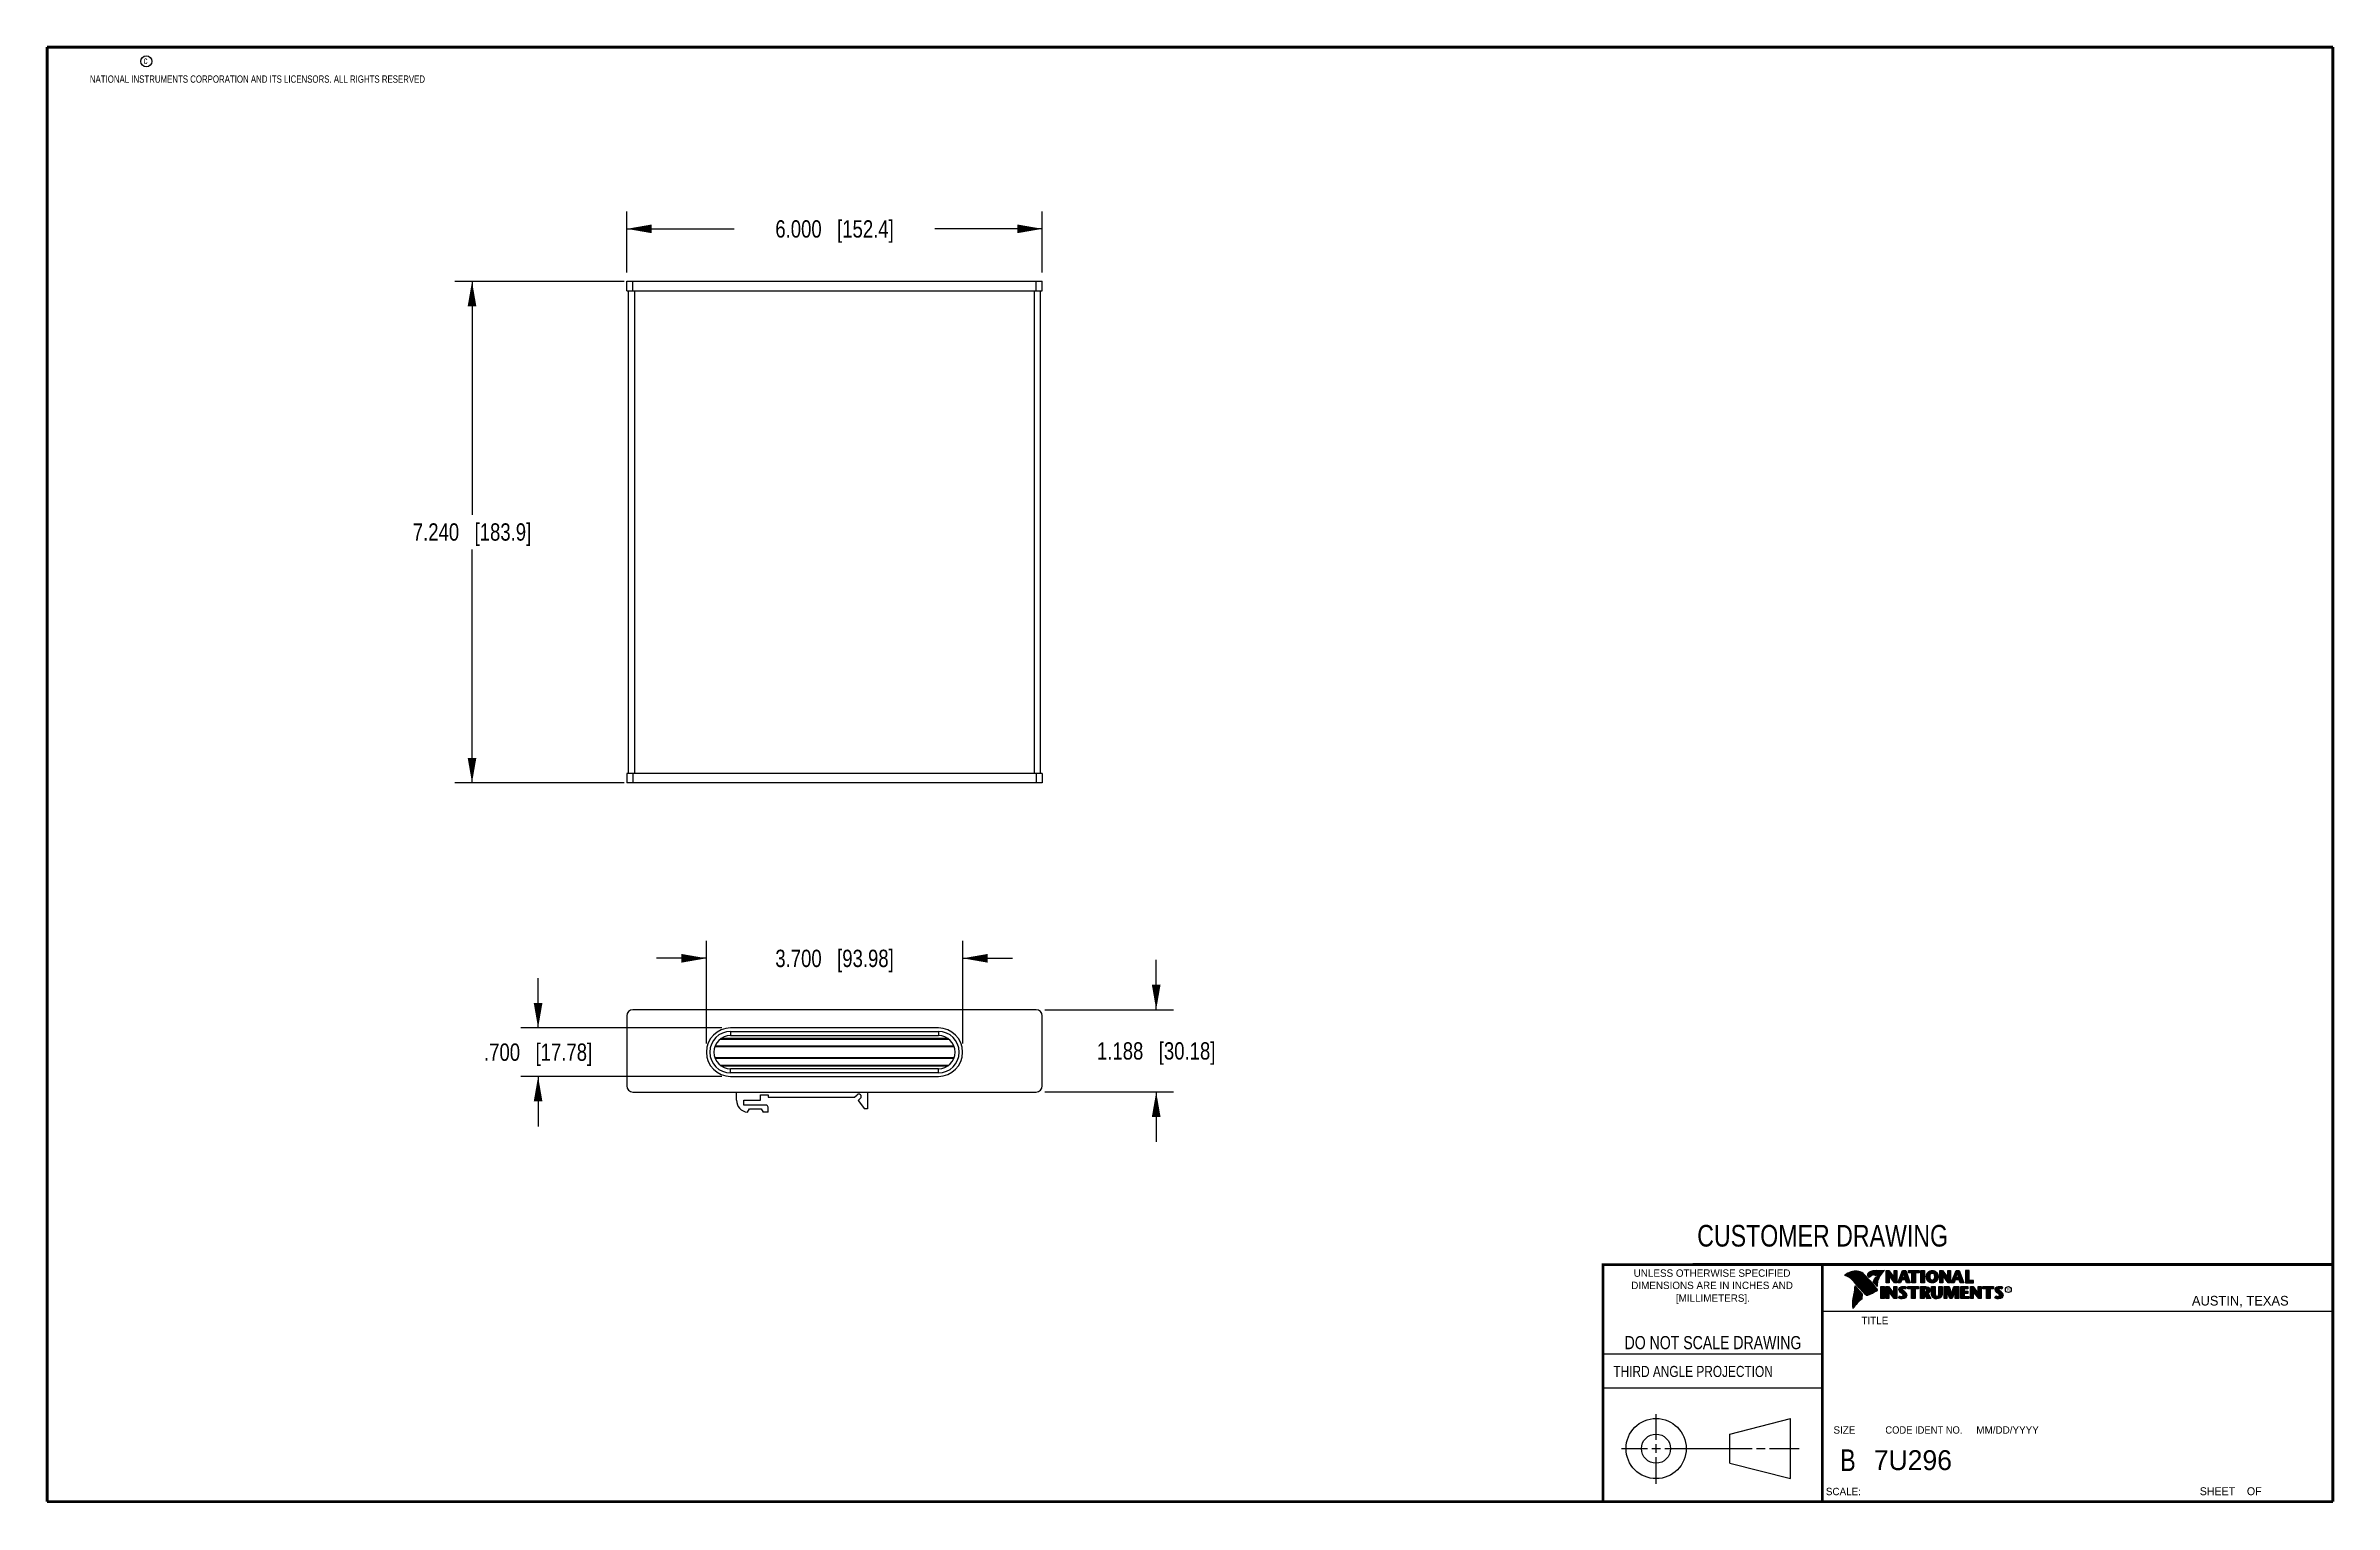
# Model space of a CAD drawing. Header units: inches. Extents: x 0.2 to 16.8, y 0.2 to 10.8.
import ezdxf

# ---------------------------------------------------------------- set-up
doc = ezdxf.new("R2010")
doc.units = ezdxf.units.IN
doc.header["$LTSCALE"] = 0.935
doc.header["$MEASUREMENT"] = 0
doc.layers.get('0').update_dxf_attribs({"linetype": 'CONTINUOUS'})
doc.layers.add('DIMENSIONS', color=7, linetype='CONTINUOUS')
doc.styles.get("Standard").update_dxf_attribs({"font": 'txt', "width": 0.8})
doc.styles.add('TEXTSTYLE_2', font='txt')
doc.styles.add('TEXTSTYLE_3', font='txt', dxfattribs={"width": 0.95})
doc.dimstyles.new('DIMSTYLE_1', dxfattribs={"dimtxt": 0.125, "dimasz": 0.18, "dimexe": 0.18, "dimexo": 0.0625, "dimgap": 0.09, "dimtad": 0, "dimtih": 1, "dimtoh": 1, "dimdec": 3, "dimlfac": 2, "dimzin": 4, "dimdsep": 46, "dimtxsty": 'STANDARD', "dimblk": '_FILLED', "dimblk1": '_FILLED', "dimblk2": '_FILLED', "dimcen": 0.09, "dimadec": 0, "dimazin": 0, "dimtp": 0.01, "dimtm": 0.01, "dimtfac": 1, "dimtdec": 3, "dimtofl": 0, "dimtmove": 0, "dimatfit": 3, "dimldrblk": '_FILLED', "dimfxl": 1, "dimtolj": 1, "dimtzin": 4, "dimarcsym": 0})

msp = doc.modelspace()

# ---------------------------------------------------------------- texts
at = {"color": 2, "linetype": 'CONTINUOUS', "attachment_point": 1, "line_spacing_factor": 0.9}
for s, insert, char_height, width in [('c', (0.94601, 10.68933), 0.053, 0.0424), ('NATIONAL INSTRUMENTS CORPORATION AND ITS LICENSORS. ALL RIGHTS RESERVED', (0.55829, 10.55465), 0.053, 3.0104), ('THIRD ANGLE PROJECTION', (11.55636, 1.23843), 0.08, 1.408)]:
    msp.add_mtext(s, dxfattribs=dict(at, insert=insert, char_height=char_height, width=width))
at = {"color": 7, "linetype": 'CONTINUOUS', "attachment_point": 2, "line_spacing_factor": 0.9}
for s, insert, char_height, width in [('CUSTOMER DRAWING', (13.06681, 2.25637), 0.15625, 2), ('DO NOT SCALE DRAWING', (12.27541, 1.45424), 0.095, 1.52), ('B', (13.24972, 0.63608), 0.15625, 0.125)]:
    msp.add_mtext(s, dxfattribs=dict(at, insert=insert, char_height=char_height, width=width))
at = {"color": 2, "linetype": 'CONTINUOUS', "line_spacing_factor": 0.9}
for s, insert, char_height, width, attachment_point, style in [('DIMENSIONS ARE IN INCHES AND', (12.26882, 1.84654), 0.053254, 1.491112, 2, 'TEXTSTYLE_2'), ('UNLESS OTHERWISE SPECIFIED', (12.26882, 1.93517), 0.053254, 1.384604, 2, 'TEXTSTYLE_2'), ('[MILLIMETERS].', (12.27462, 1.75479), 0.053254, 0.745556, 2, 'TEXTSTYLE_2'), ('R', (14.39705, 1.79998), 0.02174, 0.021738, 1, 'TEXTSTYLE_2'), ('AUSTIN, TEXAS', (15.73268, 1.74407), 0.069617, 0.905021, 1, 'TEXTSTYLE_2'), ('TITLE', (13.34735, 1.59295), 0.053254, 0.26627, 1, 'TEXTSTYLE_2'), ('SIZE', (13.14508, 0.80269), 0.053254, 0.213016, 1, 'TEXTSTYLE_2'), ('CODE IDENT NO.', (13.79778, 0.80269), 0.053254, 0.7082782, 2, 'TEXTSTYLE_3'), ('MM/DD/YYYY', (14.1765, 0.80269), 0.053254, 0.53254, 1, 'TEXTSTYLE_2'), ('SCALE:', (13.09038, 0.35852), 0.053254, 0.319524, 1, 'TEXTSTYLE_2'), ('SHEET    OF', (15.78922, 0.3625), 0.057262, 0.629882, 1, 'TEXTSTYLE_2')]:
    msp.add_mtext(s, dxfattribs=dict(at, insert=insert, char_height=char_height, width=width, attachment_point=attachment_point, style=style))
at = {"color": 7, "linetype": 'CONTINUOUS', "insert": (13.43633, 0.62976), "char_height": 0.143155, "width": 0.715775, "attachment_point": 1, "line_spacing_factor": 0.9, "style": 'TEXTSTYLE_2'}
msp.add_mtext('7U296', dxfattribs=at)

# ---------------------------------------------------------------- blocks, each defined once
blk = doc.blocks.new('_FILLED')
at = {"color": 0, "linetype": 'BYBLOCK'}
blk.add_solid([(0, 0), (-1, 0.174), (-1, -0.174)], dxfattribs=at)
blk = doc.blocks.new('*D0')
at = {"layer": 'DIMENSIONS', "color": 2, "linetype": 'CONTINUOUS'}
for p, q in [((4.434, 9.131), (4.434, 9.572)), ((4.434, 9.447), (5.209, 9.447)), ((7.434, 9.447), (6.659, 9.447)), ((7.434, 9.131), (7.434, 9.572))]:
    blk.add_line(p, q, dxfattribs=at)
at = {"layer": 'DIMENSIONS', "color": 2, "linetype": 'CONTINUOUS', "xscale": 0.18, "yscale": 0.18, "zscale": 0.18, "rotation": 180}
blk.add_blockref('_FILLED', (4.434, 9.447), dxfattribs=at)
at = {"layer": 'DIMENSIONS', "color": 2, "linetype": 'CONTINUOUS', "xscale": 0.18, "yscale": 0.18, "zscale": 0.18}
blk.add_blockref('_FILLED', (7.434, 9.447), dxfattribs=at)
at = {"layer": 'DIMENSIONS', "color": 2, "linetype": 'CONTINUOUS', "insert": (5.934, 9.509), "char_height": 0.125, "width": 1.325, "attachment_point": 2, "line_spacing_factor": 0.9}
blk.add_mtext('6.000{\\Ftxt.shx;\\W1.000000;\\H0.125000; }[152.4]', dxfattribs=at)
blk = doc.blocks.new('*D1')
at = {"layer": 'DIMENSIONS', "color": 2, "linetype": 'CONTINUOUS'}
for p, q in [((4.416, 9.068), (3.192, 9.068)), ((3.317, 9.068), (3.317, 7.383)), ((3.317, 5.448), (3.317, 7.133)), ((4.416, 5.448), (3.192, 5.448))]:
    blk.add_line(p, q, dxfattribs=at)
at = {"layer": 'DIMENSIONS', "color": 2, "linetype": 'CONTINUOUS', "xscale": 0.18, "yscale": 0.18, "zscale": 0.18}
for p, rotation in [((3.317, 9.068), 90), ((3.317, 5.448), 270)]:
    blk.add_blockref('_FILLED', p, dxfattribs=dict(at, rotation=rotation))
at = {"layer": 'DIMENSIONS', "color": 2, "linetype": 'CONTINUOUS', "insert": (3.317, 7.321), "char_height": 0.125, "width": 1.325, "attachment_point": 2, "line_spacing_factor": 0.9}
blk.add_mtext('7.240{\\Ftxt.shx;\\W1.000000;\\H0.125000; }[183.9]', dxfattribs=at)
blk = doc.blocks.new('*D2')
at = {"layer": 'DIMENSIONS', "color": 2, "linetype": 'CONTINUOUS'}
for p, q in [((8.256, 3.81), (8.256, 4.17)), ((7.451, 3.81), (8.381, 3.81)), ((7.451, 3.216), (8.381, 3.216)), ((8.256, 3.216), (8.256, 2.856))]:
    blk.add_line(p, q, dxfattribs=at)
at = {"layer": 'DIMENSIONS', "color": 2, "linetype": 'CONTINUOUS', "xscale": 0.18, "yscale": 0.18, "zscale": 0.18}
for p, rotation in [((8.256, 3.81), 270.0000001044), ((8.256, 3.216), 90.0000001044)]:
    blk.add_blockref('_FILLED', p, dxfattribs=dict(at, rotation=rotation))
at = {"layer": 'DIMENSIONS', "color": 2, "linetype": 'CONTINUOUS', "insert": (8.256, 3.575), "char_height": 0.125, "width": 1.325, "attachment_point": 2, "line_spacing_factor": 0.9}
blk.add_mtext('1.188{\\Ftxt.shx;\\W1.000000;\\H0.125000; }[30.18]', dxfattribs=at)
blk = doc.blocks.new('*D3')
at = {"layer": 'DIMENSIONS', "color": 2, "linetype": 'CONTINUOUS'}
for p, q in [((5.009, 3.566), (5.009, 4.306)), ((6.859, 3.566), (6.859, 4.306)), ((5.009, 4.181), (4.649, 4.181)), ((6.859, 4.181), (7.219, 4.181))]:
    blk.add_line(p, q, dxfattribs=at)
at = {"layer": 'DIMENSIONS', "color": 2, "linetype": 'CONTINUOUS', "xscale": 0.18, "yscale": 0.18, "zscale": 0.18}
blk.add_blockref('_FILLED', (5.009, 4.181), dxfattribs=at)
at = {"layer": 'DIMENSIONS', "color": 2, "linetype": 'CONTINUOUS', "xscale": 0.18, "yscale": 0.18, "zscale": 0.18, "rotation": 180}
blk.add_blockref('_FILLED', (6.859, 4.181), dxfattribs=at)
at = {"layer": 'DIMENSIONS', "color": 2, "linetype": 'CONTINUOUS', "insert": (5.934, 4.243), "char_height": 0.125, "width": 1.325, "attachment_point": 2, "line_spacing_factor": 0.9}
blk.add_mtext('3.700{\\Ftxt.shx;\\W1.000000;\\H0.125000; }[93.98]', dxfattribs=at)
blk = doc.blocks.new('*D4')
at = {"layer": 'DIMENSIONS', "color": 2, "linetype": 'CONTINUOUS'}
for p, q in [((3.794, 3.678), (3.794, 4.038)), ((5.121, 3.678), (3.669, 3.678)), ((5.121, 3.328), (3.669, 3.328)), ((3.794, 3.328), (3.794, 2.968))]:
    blk.add_line(p, q, dxfattribs=at)
at = {"layer": 'DIMENSIONS', "color": 2, "linetype": 'CONTINUOUS', "xscale": 0.18, "yscale": 0.18, "zscale": 0.18}
for p, rotation in [((3.794, 3.678), 270.0000001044), ((3.794, 3.328), 90.0000001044)]:
    blk.add_blockref('_FILLED', p, dxfattribs=dict(at, rotation=rotation))
at = {"layer": 'DIMENSIONS', "color": 2, "linetype": 'CONTINUOUS', "insert": (3.794, 3.566), "char_height": 0.125, "width": 1.225, "attachment_point": 2, "line_spacing_factor": 0.9}
blk.add_mtext('.700{\\Ftxt.shx;\\W1.000000;\\H0.125000; }[17.78]', dxfattribs=at)

# ---------------------------------------------------------------- dimensions: what is measured, and where the dimension line sits
at = {"layer": 'DIMENSIONS', "color": 2, "linetype": 'CONTINUOUS'}
for base, p1, p2, angle, picture, middle in [((4.43379, 9.44664), (7.43379, 9.13065), (4.43379, 9.13065), 180, '*D0', (5.78379, 9.44664)), ((3.31656, 5.44815), (4.41629, 9.06815), (4.41629, 5.44815), 270, '*D1', (3.16656, 7.25815)), ((5.00879, 4.1809), (6.85879, 3.56585), (5.00879, 3.56585), 180, '*D3', (5.78379, 4.1809)), ((8.25567, 3.80985), (7.45129, 3.21585), (7.45129, 3.80985), 90, '*D2', (8.10567, 3.51285)), ((3.79365, 3.32835), (5.12129, 3.67835), (5.12129, 3.32835), 270, '*D4', (3.66865, 3.50335))]:
    dim = msp.add_linear_dim(base=base, p1=p1, p2=p2, angle=angle, dimstyle='DIMSTYLE_1', dxfattribs=at)
    dim.commit()
    dim.dimension.update_dxf_attribs({"geometry": picture, "text_midpoint": middle, "dimtype": 160})

# ---------------------------------------------------------------- linework, layer by layer
at = {"color": 7, "linetype": 'CONTINUOUS'}
for p, q in [((4.43379, 9.00065), (4.43379, 9.06815)), ((4.43379, 9.06815), (7.43379, 9.06815)), ((4.43379, 9.00065), (7.43379, 9.00065)), ((4.44628, 5.51815), (4.44628, 9.00065)), ((4.47879, 9.00065), (4.47879, 9.06815)), ((4.49128, 5.51815), (4.49128, 9.00065)), ((7.37628, 5.51815), (7.37628, 9.00065)), ((7.38879, 9.00065), (7.38879, 9.06815)), ((7.42128, 5.51815), (7.42128, 9.00065)), ((7.43379, 9.00065), (7.43379, 9.06815)), ((7.43379, 5.51565), (4.43379, 5.51565)), ((4.43379, 5.51565), (4.43379, 5.44815)), ((4.44628, 5.51815), (7.42128, 5.51815)), ((4.44629, 5.51565), (4.44629, 5.51815)), ((4.46579, 5.51565), (4.46579, 5.51815)), ((4.47879, 5.51565), (4.47879, 5.44815)), ((4.50917, 5.51565), (4.50917, 5.51815)), ((4.52879, 5.51565), (4.52879, 5.51815)), ((4.69129, 5.51815), (4.69129, 5.51565)), ((4.81629, 5.51565), (4.81629, 5.51815)), ((7.05129, 5.51815), (7.05129, 5.51565)), ((7.17629, 5.51565), (7.17629, 5.51815)), ((7.29379, 5.51565), (7.29379, 5.51815)), ((7.33879, 5.51565), (7.33879, 5.51815)), ((7.37779, 5.51565), (7.37779, 5.51815)), ((7.38879, 5.51565), (7.38879, 5.44815)), ((7.42129, 5.51565), (7.42129, 5.51815)), ((7.43379, 5.51565), (7.43379, 5.44815)), ((7.43379, 5.44815), (4.43379, 5.44815)), ((7.38879, 3.80985), (4.47879, 3.80985)), ((4.43379, 3.76485), (4.43379, 3.26085)), ((6.68379, 3.67835), (5.18379, 3.67835)), ((5.18379, 3.65335), (5.18379, 3.62335)), ((5.18379, 3.65335), (6.68379, 3.65335)), ((6.68379, 3.65335), (6.68379, 3.62335)), ((7.43379, 3.26085), (7.43379, 3.76485)), ((6.79774, 3.54085), (5.06984, 3.54085)), ((6.796, 3.54585), (5.07158, 3.54585)), ((5.1105, 3.59835), (6.75708, 3.59835)), ((5.11754, 3.60335), (6.75005, 3.60335)), ((5.18379, 3.62335), (6.68379, 3.62335)), ((5.06984, 3.46585), (6.79774, 3.46585)), ((5.07158, 3.46085), (6.796, 3.46085)), ((6.75709, 3.40835), (5.1105, 3.40835)), ((6.75005, 3.40335), (5.11754, 3.40335)), ((5.18379, 3.35335), (5.18379, 3.38335)), ((6.68379, 3.38335), (5.18379, 3.38335)), ((6.68379, 3.35335), (5.18379, 3.35335)), ((5.18379, 3.32835), (6.68379, 3.32835)), ((6.68379, 3.35335), (6.68379, 3.38335)), ((4.47879, 3.21585), (7.38879, 3.21585)), ((5.22629, 3.15585), (5.22629, 3.21585)), ((5.27879, 3.12085), (5.27879, 3.15585)), ((5.27879, 3.15585), (5.39879, 3.15585)), ((5.39879, 3.15585), (5.39879, 3.19435)), ((5.39879, 3.19435), (5.45379, 3.19435)), ((5.45379, 3.19435), (5.45379, 3.17835)), ((5.45379, 3.17835), (6.07904, 3.17835)), ((6.07904, 3.17835), (6.09642, 3.19572)), ((6.12117, 3.17097), (6.10476, 3.15457)), ((6.10476, 3.15457), (6.15129, 3.09335)), ((6.17129, 3.21585), (6.17129, 3.09335)), ((5.43879, 3.12085), (5.27879, 3.12085)), ((5.30494, 3.07109), (5.31979, 3.09485)), ((5.31979, 3.09485), (5.40379, 3.09485)), ((5.40379, 3.09485), (5.41879, 3.07085)), ((5.45379, 3.07085), (5.41879, 3.07085)), ((5.45379, 3.07085), (5.45379, 3.10585)), ((6.17129, 3.09335), (6.15129, 3.09335)), ((12.39627, 0.74621), (12.83576, 0.85895)), ((12.83576, 0.42476), (12.83576, 0.85895)), ((12.39627, 0.53616), (12.39627, 0.74621)), ((12.39627, 0.53616), (12.83576, 0.42476))]:
    msp.add_line(p, q, dxfattribs=at)
at = {"color": 2, "linetype": 'CONTINUOUS'}
for p, q in [((13.23112, 1.89338), (13.23112, 1.89487)), ((13.23467, 1.89211), (13.23467, 1.89717)), ((13.23823, 1.89072), (13.23823, 1.89937)), ((13.24178, 1.88921), (13.24178, 1.90148)), ((13.24534, 1.88757), (13.24534, 1.90349)), ((13.24889, 1.8858), (13.24889, 1.90537)), ((13.25245, 1.88389), (13.25245, 1.90695)), ((13.256, 1.88183), (13.256, 1.90844)), ((13.25955, 1.87962), (13.25955, 1.90983)), ((13.26311, 1.87724), (13.26311, 1.91114)), ((13.26666, 1.87469), (13.26666, 1.91236)), ((13.27022, 1.87195), (13.27022, 1.9135)), ((13.27377, 1.86901), (13.27377, 1.91455)), ((13.27733, 1.86584), (13.27733, 1.91553)), ((13.28088, 1.86243), (13.28088, 1.91642)), ((13.28444, 1.85873), (13.28444, 1.91727)), ((13.28799, 1.85487), (13.28799, 1.91812)), ((13.29154, 1.85098), (13.29154, 1.91881)), ((13.2951, 1.84706), (13.2951, 1.91935)), ((13.29865, 1.84311), (13.29865, 1.91976)), ((13.30221, 1.83913), (13.30221, 1.92002)), ((13.30576, 1.83512), (13.30576, 1.92013)), ((13.30932, 1.83108), (13.30932, 1.92011)), ((13.31287, 1.82701), (13.31287, 1.91995)), ((13.31643, 1.8229), (13.31643, 1.91964)), ((13.31998, 1.81877), (13.31998, 1.91919)), ((13.32353, 1.8146), (13.32353, 1.9186)), ((13.32709, 1.8104), (13.32709, 1.91788)), ((13.33064, 1.80617), (13.33064, 1.91718)), ((13.3342, 1.80197), (13.3342, 1.91628)), ((13.33775, 1.79782), (13.33775, 1.91515)), ((13.34131, 1.79371), (13.34131, 1.91378)), ((13.34486, 1.78966), (13.34486, 1.91216)), ((13.34841, 1.78565), (13.34841, 1.91026)), ((13.35197, 1.78168), (13.35197, 1.90806)), ((13.35552, 1.77776), (13.35552, 1.90551)), ((13.35908, 1.77389), (13.35908, 1.90255)), ((13.36263, 1.77005), (13.36263, 1.89912)), ((13.36619, 1.76626), (13.36619, 1.89522)), ((13.36974, 1.76251), (13.36974, 1.89151)), ((13.3733, 1.75881), (13.3733, 1.88779)), ((13.37685, 1.75559), (13.37685, 1.88406)), ((13.3804, 1.75292), (13.3804, 1.88032)), ((13.38396, 1.75121), (13.38396, 1.87658)), ((13.38751, 1.75092), (13.38751, 1.87282)), ((13.40222, 1.87796), (13.39013, 1.89218)), ((13.39107, 1.7518), (13.39107, 1.86907)), ((13.40289, 1.88104), (13.39274, 1.89296)), ((13.39462, 1.89075), (13.39462, 1.89989)), ((13.39462, 1.75332), (13.39462, 1.8653)), ((13.39818, 1.88658), (13.39818, 1.90616)), ((13.39818, 1.75478), (13.39818, 1.86153)), ((13.40173, 1.8824), (13.40173, 1.91011)), ((13.40173, 1.75627), (13.40173, 1.85744)), ((13.40529, 1.88228), (13.40529, 1.91288)), ((13.40529, 1.75779), (13.40529, 1.85313)), ((13.40884, 1.88443), (13.40884, 1.91496)), ((13.40884, 1.75933), (13.40884, 1.84883)), ((13.41239, 1.88698), (13.41239, 1.91671)), ((13.41239, 1.76089), (13.41239, 1.84452)), ((13.41595, 1.89003), (13.41595, 1.91816)), ((13.41595, 1.76248), (13.41595, 1.84021)), ((13.4195, 1.89369), (13.4195, 1.91934)), ((13.4195, 1.76409), (13.4195, 1.83591)), ((13.42306, 1.89637), (13.42306, 1.92027)), ((13.42306, 1.76573), (13.42306, 1.83161)), ((13.42661, 1.89822), (13.42661, 1.92095)), ((13.42661, 1.76739), (13.42661, 1.8273)), ((13.43017, 1.89946), (13.43017, 1.92144)), ((13.43017, 1.76908), (13.43017, 1.823)), ((13.44136, 1.83283), (13.43192, 1.84365)), ((13.43372, 1.89972), (13.43372, 1.92195)), ((13.43372, 1.7708), (13.43372, 1.8187)), ((13.44327, 1.83444), (13.4349, 1.84404)), ((13.43727, 1.89906), (13.43727, 1.9224)), ((13.43727, 1.84132), (13.43727, 1.84907)), ((13.44083, 1.89795), (13.44083, 1.92278)), ((13.44083, 1.83724), (13.44083, 1.85725)), ((13.44438, 1.89725), (13.44438, 1.9231)), ((13.44438, 1.83308), (13.44438, 1.86652)), ((13.44794, 1.89688), (13.44794, 1.92337)), ((13.44794, 1.82881), (13.44794, 1.87298)), ((13.45149, 1.89664), (13.45149, 1.92357)), ((13.45149, 1.82467), (13.45149, 1.8764)), ((13.45293, 1.92614), (13.51325, 1.92706)), ((13.453, 1.92364), (13.50667, 1.92446)), ((13.45505, 1.8965), (13.45505, 1.92367)), ((13.45505, 1.82065), (13.45505, 1.87803)), ((13.4586, 1.89642), (13.4586, 1.92372)), ((13.4586, 1.83026), (13.4586, 1.87896)), ((13.46216, 1.89573), (13.46216, 1.92378)), ((13.46216, 1.85354), (13.46216, 1.87953)), ((13.46571, 1.8935), (13.46571, 1.92383)), ((13.46571, 1.8636), (13.46571, 1.87975)), ((13.46926, 1.87203), (13.46926, 1.92389)), ((13.47282, 1.87938), (13.47282, 1.92394)), ((13.47637, 1.88593), (13.47637, 1.92399)), ((13.47993, 1.89186), (13.47993, 1.92405)), ((13.48348, 1.89728), (13.48348, 1.9241)), ((13.48704, 1.90228), (13.48704, 1.92416)), ((13.49059, 1.90692), (13.49059, 1.92421)), ((13.49415, 1.91125), (13.49415, 1.92427)), ((13.4977, 1.9153), (13.4977, 1.92432)), ((13.50125, 1.9191), (13.50125, 1.92437)), ((13.52607, 1.92627), (13.54513, 1.92627)), ((13.52607, 1.83895), (13.52607, 1.92627)), ((13.54661, 1.83895), (13.52607, 1.83895)), ((13.5286, 1.92374), (13.54388, 1.92374)), ((13.5286, 1.84148), (13.5286, 1.92374)), ((13.54409, 1.84148), (13.5286, 1.84148)), ((13.53324, 1.84148), (13.53324, 1.92374)), ((13.53672, 1.84148), (13.53672, 1.92374)), ((13.5402, 1.84148), (13.5402, 1.92374)), ((13.54409, 1.89763), (13.54367, 1.92374)), ((13.54388, 1.92374), (13.58542, 1.86899)), ((13.58728, 1.84148), (13.54409, 1.89763)), ((13.54409, 1.89763), (13.54409, 1.84148)), ((13.54513, 1.92627), (13.58289, 1.87651)), ((13.58603, 1.83895), (13.54661, 1.89019)), ((13.54661, 1.89019), (13.54661, 1.83895)), ((13.54715, 1.89365), (13.54715, 1.91943)), ((13.55062, 1.88913), (13.55062, 1.91485)), ((13.5541, 1.88461), (13.5541, 1.91027)), ((13.55757, 1.8801), (13.55757, 1.90569)), ((13.56105, 1.87558), (13.56105, 1.90111)), ((13.56452, 1.87106), (13.56452, 1.89653)), ((13.568, 1.86654), (13.568, 1.89195)), ((13.57147, 1.86202), (13.57147, 1.88737)), ((13.57495, 1.85751), (13.57495, 1.88279)), ((13.57843, 1.85299), (13.57843, 1.8782)), ((13.5819, 1.84847), (13.5819, 1.87362)), ((13.58289, 1.92627), (13.60361, 1.92627)), ((13.58289, 1.87651), (13.58289, 1.92627)), ((13.58538, 1.84395), (13.58542, 1.86899)), ((13.58542, 1.92374), (13.60109, 1.92374)), ((13.58542, 1.86899), (13.58542, 1.92374)), ((13.60361, 1.83895), (13.58603, 1.83895)), ((13.60109, 1.84148), (13.58728, 1.84148)), ((13.58885, 1.84148), (13.58885, 1.92374)), ((13.59233, 1.84148), (13.59233, 1.92374)), ((13.5958, 1.84148), (13.5958, 1.92374)), ((13.59928, 1.84148), (13.59928, 1.92374)), ((13.60109, 1.92374), (13.60109, 1.84148)), ((13.60361, 1.92627), (13.60361, 1.83895)), ((13.60876, 1.83899), (13.6444, 1.92621)), ((13.6294, 1.83899), (13.60876, 1.83899)), ((13.61252, 1.84151), (13.6461, 1.92368)), ((13.6277, 1.84151), (13.61252, 1.84151)), ((13.61666, 1.84151), (13.61666, 1.85163)), ((13.62013, 1.84151), (13.62013, 1.86014)), ((13.62361, 1.84151), (13.62361, 1.86864)), ((13.62708, 1.84151), (13.62708, 1.87715)), ((13.63607, 1.86235), (13.6277, 1.84151)), ((13.63778, 1.85982), (13.6294, 1.83899)), ((13.63056, 1.84863), (13.63056, 1.88565)), ((13.63403, 1.85728), (13.63403, 1.89416)), ((13.66648, 1.86235), (13.63607, 1.86235)), ((13.63751, 1.86235), (13.63751, 1.90266)), ((13.66466, 1.85982), (13.63778, 1.85982)), ((13.63884, 1.87112), (13.65003, 1.90732)), ((13.66391, 1.87112), (13.63884, 1.87112)), ((13.64098, 1.87806), (13.64098, 1.91116)), ((13.64098, 1.86235), (13.64098, 1.87112)), ((13.64227, 1.87365), (13.65189, 1.90479)), ((13.6606, 1.87365), (13.64227, 1.87365)), ((13.6444, 1.92621), (13.66641, 1.92621)), ((13.64446, 1.88931), (13.64446, 1.91967)), ((13.64446, 1.86235), (13.64446, 1.87112)), ((13.6461, 1.92368), (13.66467, 1.92368)), ((13.64793, 1.90055), (13.64793, 1.92368)), ((13.64793, 1.86235), (13.64793, 1.87112)), ((13.65003, 1.90732), (13.65407, 1.90732)), ((13.65141, 1.90732), (13.65141, 1.92368)), ((13.65141, 1.86235), (13.65141, 1.87112)), ((13.65189, 1.90479), (13.65213, 1.90479)), ((13.65213, 1.90479), (13.6606, 1.87365)), ((13.65407, 1.90732), (13.66391, 1.87112)), ((13.65489, 1.90431), (13.65489, 1.92368)), ((13.65489, 1.86235), (13.65489, 1.87112)), ((13.65836, 1.89153), (13.65836, 1.92368)), ((13.65836, 1.86235), (13.65836, 1.87112)), ((13.66184, 1.87875), (13.66184, 1.92368)), ((13.66184, 1.86235), (13.66184, 1.87112)), ((13.67167, 1.83899), (13.66466, 1.85982)), ((13.66467, 1.92368), (13.69586, 1.84151)), ((13.66531, 1.86235), (13.66531, 1.92199)), ((13.66641, 1.92621), (13.69953, 1.83899)), ((13.67349, 1.84151), (13.66648, 1.86235)), ((13.66879, 1.85548), (13.66879, 1.91284)), ((13.69953, 1.83899), (13.67167, 1.83899)), ((13.67226, 1.84516), (13.67226, 1.90368)), ((13.69586, 1.84151), (13.67349, 1.84151)), ((13.67574, 1.84151), (13.67574, 1.89453)), ((13.67921, 1.84151), (13.67921, 1.88537)), ((13.68269, 1.84151), (13.68269, 1.87622)), ((13.68616, 1.84151), (13.68616, 1.86706)), ((13.68662, 1.92621), (13.76343, 1.92621)), ((13.68662, 1.90994), (13.68662, 1.92621)), ((13.71181, 1.90994), (13.68662, 1.90994)), ((13.68915, 1.92368), (13.7609, 1.92368)), ((13.68915, 1.91247), (13.68915, 1.92368)), ((13.71434, 1.91247), (13.68915, 1.91247)), ((13.68964, 1.84151), (13.68964, 1.85791)), ((13.69312, 1.91247), (13.69312, 1.92368)), ((13.69312, 1.84151), (13.69312, 1.84875)), ((13.69659, 1.91247), (13.69659, 1.92368)), ((13.70007, 1.91247), (13.70007, 1.92368)), ((13.70354, 1.91247), (13.70354, 1.92368)), ((13.70702, 1.91247), (13.70702, 1.92368)), ((13.71049, 1.91247), (13.71049, 1.92368)), ((13.71181, 1.83899), (13.71181, 1.90994)), ((13.73824, 1.83899), (13.71181, 1.83899)), ((13.71434, 1.91247), (13.71397, 1.92368)), ((13.71434, 1.84151), (13.71434, 1.91247)), ((13.73571, 1.84151), (13.71434, 1.84151)), ((13.71744, 1.84151), (13.71744, 1.92368)), ((13.72092, 1.84151), (13.72092, 1.92368)), ((13.72439, 1.84151), (13.72439, 1.92368)), ((13.72787, 1.84151), (13.72787, 1.92368)), ((13.73135, 1.84151), (13.73135, 1.92368)), ((13.73571, 1.91247), (13.73482, 1.92368)), ((13.7609, 1.91247), (13.73571, 1.91247)), ((13.73571, 1.91247), (13.73571, 1.84151)), ((13.76343, 1.90994), (13.73824, 1.90994)), ((13.73824, 1.90994), (13.73824, 1.83899)), ((13.7383, 1.91247), (13.7383, 1.92368)), ((13.74177, 1.91247), (13.74177, 1.92368)), ((13.74525, 1.91247), (13.74525, 1.92368)), ((13.74872, 1.91247), (13.74872, 1.92368)), ((13.7522, 1.91247), (13.7522, 1.92368)), ((13.75567, 1.91247), (13.75567, 1.92368)), ((13.75915, 1.91247), (13.75915, 1.92368)), ((13.7609, 1.92368), (13.7609, 1.91247)), ((13.76343, 1.92621), (13.76343, 1.90994)), ((13.77684, 1.92621), (13.80314, 1.92621)), ((13.77684, 1.83899), (13.77684, 1.92621)), ((13.80314, 1.83899), (13.77684, 1.83899)), ((13.77937, 1.92368), (13.80061, 1.92368)), ((13.77937, 1.84151), (13.77937, 1.92368)), ((13.80061, 1.84151), (13.77937, 1.84151)), ((13.78348, 1.84151), (13.78348, 1.92368)), ((13.78695, 1.84151), (13.78695, 1.92368)), ((13.79043, 1.84151), (13.79043, 1.92368)), ((13.7939, 1.84151), (13.7939, 1.92368)), ((13.79738, 1.84151), (13.79738, 1.92368)), ((13.80061, 1.92368), (13.80061, 1.84151)), ((13.80314, 1.92621), (13.80314, 1.83899)), ((13.8154, 1.88342), (13.81542, 1.88525)), ((13.81544, 1.88157), (13.8154, 1.88342)), ((13.81542, 1.88525), (13.81551, 1.88707)), ((13.81555, 1.87972), (13.81544, 1.88157)), ((13.81551, 1.88707), (13.81566, 1.88888)), ((13.81572, 1.87787), (13.81555, 1.87972)), ((13.81566, 1.88888), (13.81587, 1.89065)), ((13.81595, 1.87603), (13.81572, 1.87787)), ((13.81587, 1.89065), (13.81615, 1.89241)), ((13.81623, 1.87421), (13.81595, 1.87603)), ((13.81615, 1.89241), (13.81649, 1.89413)), ((13.81658, 1.8724), (13.81623, 1.87421)), ((13.81649, 1.89413), (13.81689, 1.89581)), ((13.81698, 1.87062), (13.81658, 1.8724)), ((13.81689, 1.89581), (13.81735, 1.89745)), ((13.81744, 1.86888), (13.81698, 1.87062)), ((13.81735, 1.89745), (13.81787, 1.89905)), ((13.81794, 1.86717), (13.81744, 1.86888)), ((13.81787, 1.89905), (13.81846, 1.90061)), ((13.81793, 1.88343), (13.81795, 1.88518)), ((13.81797, 1.88167), (13.81793, 1.88343)), ((13.8185, 1.8655), (13.81794, 1.86717)), ((13.81795, 1.88518), (13.81803, 1.88691)), ((13.81807, 1.87991), (13.81797, 1.88167)), ((13.81803, 1.88691), (13.81817, 1.88862)), ((13.81823, 1.87814), (13.81807, 1.87991)), ((13.81817, 1.88862), (13.81838, 1.89031)), ((13.81845, 1.87639), (13.81823, 1.87814)), ((13.81838, 1.89031), (13.81864, 1.89196)), ((13.81872, 1.87464), (13.81845, 1.87639)), ((13.81846, 1.90061), (13.8191, 1.90213)), ((13.81912, 1.86387), (13.8185, 1.8655)), ((13.81864, 1.89196), (13.81896, 1.89359)), ((13.81905, 1.87292), (13.81872, 1.87464)), ((13.81896, 1.89359), (13.81934, 1.89517)), ((13.81944, 1.87122), (13.81905, 1.87292)), ((13.8191, 1.90213), (13.81981, 1.90361)), ((13.81978, 1.86229), (13.81912, 1.86387)), ((13.81934, 1.89517), (13.81977, 1.89672)), ((13.81987, 1.86956), (13.81944, 1.87122)), ((13.81977, 1.89672), (13.82026, 1.89822)), ((13.8205, 1.86074), (13.81978, 1.86229)), ((13.81981, 1.90361), (13.82057, 1.90506)), ((13.82035, 1.86793), (13.81987, 1.86956)), ((13.82026, 1.89822), (13.82081, 1.89968)), ((13.82089, 1.86635), (13.82035, 1.86793)), ((13.82128, 1.85923), (13.8205, 1.86074)), ((13.82057, 1.90506), (13.8214, 1.90648)), ((13.82081, 1.89968), (13.82141, 1.90109)), ((13.82089, 1.86635), (13.82081, 1.89968)), ((13.82147, 1.86481), (13.82089, 1.86635)), ((13.82211, 1.85777), (13.82128, 1.85923)), ((13.8214, 1.90648), (13.82229, 1.90787)), ((13.82141, 1.90109), (13.82206, 1.90248)), ((13.8221, 1.86331), (13.82147, 1.86481)), ((13.82206, 1.90248), (13.82278, 1.90383)), ((13.82278, 1.86185), (13.8221, 1.86331)), ((13.82299, 1.85635), (13.82211, 1.85777)), ((13.82229, 1.90787), (13.82324, 1.90923)), ((13.82278, 1.90383), (13.82356, 1.90516)), ((13.8235, 1.86044), (13.82278, 1.86185)), ((13.82393, 1.85497), (13.82299, 1.85635)), ((13.82324, 1.90923), (13.82426, 1.91057)), ((13.82428, 1.85906), (13.8235, 1.86044)), ((13.82356, 1.90516), (13.82439, 1.90646)), ((13.82492, 1.85363), (13.82393, 1.85497)), ((13.82426, 1.91057), (13.82533, 1.91188)), ((13.82428, 1.85906), (13.82439, 1.90646)), ((13.82511, 1.85772), (13.82428, 1.85906)), ((13.82439, 1.90646), (13.82529, 1.90774)), ((13.82596, 1.85234), (13.82492, 1.85363)), ((13.82599, 1.85643), (13.82511, 1.85772)), ((13.82529, 1.90774), (13.82624, 1.909)), ((13.82533, 1.91188), (13.82646, 1.91315)), ((13.82706, 1.85109), (13.82596, 1.85234)), ((13.82692, 1.85518), (13.82599, 1.85643)), ((13.82624, 1.909), (13.82726, 1.91024)), ((13.82646, 1.91315), (13.82763, 1.91439)), ((13.8279, 1.85396), (13.82692, 1.85518)), ((13.8282, 1.84989), (13.82706, 1.85109)), ((13.82726, 1.91024), (13.82832, 1.91144)), ((13.82763, 1.91439), (13.82885, 1.91558)), ((13.8279, 1.85396), (13.82832, 1.91144)), ((13.82892, 1.8528), (13.8279, 1.85396)), ((13.82939, 1.84875), (13.8282, 1.84989)), ((13.82832, 1.91144), (13.82943, 1.91261)), ((13.82885, 1.91558), (13.8301, 1.91672)), ((13.82999, 1.85167), (13.82892, 1.8528)), ((13.83062, 1.84765), (13.82939, 1.84875)), ((13.82943, 1.91261), (13.83058, 1.91374)), ((13.8311, 1.8506), (13.82999, 1.85167)), ((13.8301, 1.91672), (13.83139, 1.9178)), ((13.83058, 1.91374), (13.83177, 1.91482)), ((13.8319, 1.84661), (13.83062, 1.84765)), ((13.8311, 1.8506), (13.83177, 1.91482)), ((13.83226, 1.84957), (13.8311, 1.8506)), ((13.83139, 1.9178), (13.83271, 1.91883)), ((13.83177, 1.91482), (13.83298, 1.91584)), ((13.83322, 1.84562), (13.8319, 1.84661)), ((13.83345, 1.8486), (13.83226, 1.84957)), ((13.83271, 1.91883), (13.83405, 1.91979)), ((13.83298, 1.91584), (13.83422, 1.9168)), ((13.83458, 1.84469), (13.83322, 1.84562)), ((13.83469, 1.84768), (13.83345, 1.8486)), ((13.83405, 1.91979), (13.83542, 1.92069)), ((13.83422, 1.9168), (13.83548, 1.91771)), ((13.83599, 1.84382), (13.83458, 1.84469)), ((13.83469, 1.84768), (13.83548, 1.91771)), ((13.83596, 1.84681), (13.83469, 1.84768)), ((13.83542, 1.92069), (13.83681, 1.92152)), ((13.83548, 1.91771), (13.83676, 1.91855)), ((13.83727, 1.846), (13.83596, 1.84681)), ((13.83745, 1.843), (13.83599, 1.84382)), ((13.83676, 1.91855), (13.83806, 1.91933)), ((13.83681, 1.92152), (13.83824, 1.9223)), ((13.83863, 1.84524), (13.83727, 1.846)), ((13.83895, 1.84225), (13.83745, 1.843)), ((13.83806, 1.91933), (13.8394, 1.92005)), ((13.83863, 1.84524), (13.83806, 1.91933)), ((13.83824, 1.9223), (13.8397, 1.92301)), ((13.84003, 1.84454), (13.83863, 1.84524)), ((13.84051, 1.84156), (13.83895, 1.84225)), ((13.8394, 1.92005), (13.84076, 1.92072)), ((13.8397, 1.92301), (13.84119, 1.92366)), ((13.8397, 1.88328), (13.83971, 1.88448)), ((13.83971, 1.88207), (13.8397, 1.88328)), ((13.83971, 1.88448), (13.83974, 1.88567)), ((13.83974, 1.88086), (13.83971, 1.88207)), ((13.83974, 1.88567), (13.83979, 1.88684)), ((13.8398, 1.87965), (13.83974, 1.88086)), ((13.83979, 1.88684), (13.83987, 1.888)), ((13.83987, 1.87845), (13.8398, 1.87965)), ((13.83987, 1.888), (13.83996, 1.88914)), ((13.83996, 1.87726), (13.83987, 1.87845)), ((13.83996, 1.88914), (13.84007, 1.89025)), ((13.84008, 1.87608), (13.83996, 1.87726)), ((13.84148, 1.8439), (13.84003, 1.84454)), ((13.84007, 1.89025), (13.8402, 1.89133)), ((13.84021, 1.87493), (13.84008, 1.87608)), ((13.8402, 1.89133), (13.84034, 1.89238)), ((13.84037, 1.87381), (13.84021, 1.87493)), ((13.84034, 1.89238), (13.84051, 1.89341)), ((13.84054, 1.87271), (13.84037, 1.87381)), ((13.84051, 1.89341), (13.84069, 1.8944)), ((13.84212, 1.84094), (13.84051, 1.84156)), ((13.84074, 1.87165), (13.84054, 1.87271)), ((13.84069, 1.8944), (13.84089, 1.89536)), ((13.84096, 1.87061), (13.84074, 1.87165)), ((13.84076, 1.92072), (13.84216, 1.92133)), ((13.84089, 1.89536), (13.84111, 1.8963)), ((13.84119, 1.8696), (13.84096, 1.87061)), ((13.84111, 1.8963), (13.84136, 1.89722)), ((13.84119, 1.92366), (13.84272, 1.92426)), ((13.84145, 1.86863), (13.84119, 1.8696)), ((13.84136, 1.89722), (13.84163, 1.89812)), ((13.84173, 1.86767), (13.84145, 1.86863)), ((13.84148, 1.8439), (13.84169, 1.8678)), ((13.84298, 1.84332), (13.84148, 1.8439)), ((13.84163, 1.89812), (13.84192, 1.89901)), ((13.84202, 1.86675), (13.84173, 1.86767)), ((13.84192, 1.89901), (13.84224, 1.89987)), ((13.84196, 1.89911), (13.84216, 1.92133)), ((13.84234, 1.86585), (13.84202, 1.86675)), ((13.84379, 1.84038), (13.84212, 1.84094)), ((13.84216, 1.92133), (13.84359, 1.92189)), ((13.84223, 1.88328), (13.84224, 1.88443)), ((13.84224, 1.88211), (13.84223, 1.88328)), ((13.84224, 1.89987), (13.84259, 1.90073)), ((13.84224, 1.88443), (13.84227, 1.88558)), ((13.84227, 1.88094), (13.84224, 1.88211)), ((13.84227, 1.88558), (13.84232, 1.88671)), ((13.84232, 1.87978), (13.84227, 1.88094)), ((13.84232, 1.88671), (13.84239, 1.88782)), ((13.84239, 1.87862), (13.84232, 1.87978)), ((13.84269, 1.86497), (13.84234, 1.86585)), ((13.84239, 1.88782), (13.84248, 1.88891)), ((13.84248, 1.87748), (13.84239, 1.87862)), ((13.84248, 1.88891), (13.84258, 1.88998)), ((13.84259, 1.87635), (13.84248, 1.87748)), ((13.84258, 1.88998), (13.8427, 1.89101)), ((13.84259, 1.90073), (13.84296, 1.90157)), ((13.84272, 1.87525), (13.84259, 1.87635)), ((13.84305, 1.86411), (13.84269, 1.86497)), ((13.8427, 1.89101), (13.84284, 1.89201)), ((13.84272, 1.92426), (13.84429, 1.9248)), ((13.84287, 1.87418), (13.84272, 1.87525)), ((13.84284, 1.89201), (13.843, 1.89298)), ((13.84304, 1.87314), (13.84287, 1.87418)), ((13.84296, 1.90157), (13.84336, 1.90239)), ((13.84454, 1.8428), (13.84298, 1.84332)), ((13.843, 1.89298), (13.84317, 1.89391)), ((13.84322, 1.87213), (13.84304, 1.87314)), ((13.84344, 1.86328), (13.84305, 1.86411)), ((13.84317, 1.89391), (13.84336, 1.89481)), ((13.84342, 1.87116), (13.84322, 1.87213)), ((13.84336, 1.90239), (13.84379, 1.9032)), ((13.84336, 1.89481), (13.84356, 1.89568)), ((13.84364, 1.87021), (13.84342, 1.87116)), ((13.84386, 1.86247), (13.84344, 1.86328)), ((13.84356, 1.89568), (13.84379, 1.89653)), ((13.84359, 1.92189), (13.84507, 1.9224)), ((13.84388, 1.8693), (13.84364, 1.87021)), ((13.84379, 1.9032), (13.84425, 1.90398)), ((13.84379, 1.89653), (13.84404, 1.89736)), ((13.84551, 1.8399), (13.84379, 1.84038)), ((13.84431, 1.86168), (13.84386, 1.86247)), ((13.84414, 1.86841), (13.84388, 1.8693)), ((13.84404, 1.89736), (13.84431, 1.89817)), ((13.84442, 1.86756), (13.84414, 1.86841)), ((13.84425, 1.90398), (13.84474, 1.90474)), ((13.84429, 1.9248), (13.84591, 1.92529)), ((13.84431, 1.89817), (13.8446, 1.89896)), ((13.84479, 1.86092), (13.84431, 1.86168)), ((13.84471, 1.86673), (13.84442, 1.86756)), ((13.84615, 1.84234), (13.84454, 1.8428)), ((13.8446, 1.89896), (13.84492, 1.89974)), ((13.84503, 1.86593), (13.84471, 1.86673)), ((13.84474, 1.90474), (13.84526, 1.90547)), ((13.8453, 1.86018), (13.84479, 1.86092)), ((13.84492, 1.89974), (13.84525, 1.9005)), ((13.84536, 1.86515), (13.84503, 1.86593)), ((13.84507, 1.9224), (13.84659, 1.92285)), ((13.84527, 1.90548), (13.84507, 1.9224)), ((13.84525, 1.9005), (13.84562, 1.90124)), ((13.84526, 1.90547), (13.84582, 1.90616)), ((13.84584, 1.85947), (13.8453, 1.86018)), ((13.84571, 1.8644), (13.84536, 1.86515)), ((13.84729, 1.83947), (13.84551, 1.8399)), ((13.84562, 1.90124), (13.846, 1.90196)), ((13.84608, 1.86368), (13.84571, 1.8644)), ((13.84582, 1.90616), (13.8464, 1.90683)), ((13.84604, 1.84237), (13.84583, 1.85949)), ((13.84642, 1.85879), (13.84584, 1.85947)), ((13.84591, 1.92529), (13.84755, 1.92571)), ((13.846, 1.90196), (13.84641, 1.90265)), ((13.84648, 1.86298), (13.84608, 1.86368)), ((13.84782, 1.84194), (13.84615, 1.84234)), ((13.8464, 1.90683), (13.84702, 1.90745)), ((13.84641, 1.90265), (13.84683, 1.90332)), ((13.84703, 1.85815), (13.84642, 1.85879)), ((13.8469, 1.86231), (13.84648, 1.86298)), ((13.84659, 1.92285), (13.84814, 1.92326)), ((13.84683, 1.90332), (13.84728, 1.90395)), ((13.84734, 1.86167), (13.8469, 1.86231)), ((13.84702, 1.90745), (13.84766, 1.90802)), ((13.84767, 1.85754), (13.84703, 1.85815)), ((13.84728, 1.90395), (13.84776, 1.90454)), ((13.84909, 1.83912), (13.84729, 1.83947)), ((13.84781, 1.86106), (13.84734, 1.86167)), ((13.84755, 1.92571), (13.84923, 1.92608)), ((13.84766, 1.90802), (13.84833, 1.90856)), ((13.84835, 1.85696), (13.84767, 1.85754)), ((13.84776, 1.90454), (13.84825, 1.9051)), ((13.84831, 1.86048), (13.84781, 1.86106)), ((13.84953, 1.84161), (13.84782, 1.84194)), ((13.84814, 1.92326), (13.84973, 1.9236)), ((13.84825, 1.9051), (13.84876, 1.90562)), ((13.84883, 1.85993), (13.84831, 1.86048)), ((13.84833, 1.90856), (13.84902, 1.90905)), ((13.84905, 1.85642), (13.84835, 1.85696)), ((13.84876, 1.90562), (13.84929, 1.9061)), ((13.84937, 1.85941), (13.84883, 1.85993)), ((13.84902, 1.90905), (13.84974, 1.9095)), ((13.84978, 1.85593), (13.84905, 1.85642)), ((13.85093, 1.83883), (13.84909, 1.83912)), ((13.84923, 1.92608), (13.85093, 1.92639)), ((13.84929, 1.9061), (13.84985, 1.90654)), ((13.84994, 1.85892), (13.84937, 1.85941)), ((13.84951, 1.90936), (13.84951, 1.92356)), ((13.84951, 1.84161), (13.84951, 1.85611)), ((13.85128, 1.84133), (13.84953, 1.84161)), ((13.84973, 1.9236), (13.85134, 1.9239)), ((13.84974, 1.9095), (13.85048, 1.90991)), ((13.85054, 1.85547), (13.84978, 1.85593)), ((13.84985, 1.90654), (13.85043, 1.90695)), ((13.85053, 1.85847), (13.84994, 1.85892)), ((13.85043, 1.90695), (13.85102, 1.90732)), ((13.85048, 1.90991), (13.85124, 1.91028)), ((13.85114, 1.85806), (13.85053, 1.85847)), ((13.85133, 1.85507), (13.85054, 1.85547)), ((13.85093, 1.92639), (13.85266, 1.92664)), ((13.85279, 1.8386), (13.85093, 1.83883)), ((13.85102, 1.90732), (13.85164, 1.90766)), ((13.85177, 1.85769), (13.85114, 1.85806)), ((13.85124, 1.91028), (13.85202, 1.91061)), ((13.85305, 1.84112), (13.85128, 1.84133)), ((13.85214, 1.85471), (13.85133, 1.85507)), ((13.85134, 1.9239), (13.85297, 1.92413)), ((13.85164, 1.90766), (13.85228, 1.90797)), ((13.85242, 1.85735), (13.85177, 1.85769)), ((13.85202, 1.91061), (13.85282, 1.9109)), ((13.85298, 1.85441), (13.85214, 1.85471)), ((13.85228, 1.90797), (13.85294, 1.90825)), ((13.85309, 1.85706), (13.85242, 1.85735)), ((13.85266, 1.92664), (13.8544, 1.92682)), ((13.85465, 1.83845), (13.85279, 1.8386)), ((13.85282, 1.9109), (13.85365, 1.91114)), ((13.85294, 1.90825), (13.85362, 1.90849)), ((13.85297, 1.92413), (13.85461, 1.9243)), ((13.85383, 1.85415), (13.85298, 1.85441)), ((13.85299, 1.91095), (13.85299, 1.92413)), ((13.85299, 1.84112), (13.85299, 1.8544)), ((13.85482, 1.84097), (13.85305, 1.84112)), ((13.85377, 1.85681), (13.85309, 1.85706)), ((13.85362, 1.90849), (13.85431, 1.9087)), ((13.85365, 1.91114), (13.85449, 1.91135)), ((13.85447, 1.8566), (13.85377, 1.85681)), ((13.85469, 1.85395), (13.85383, 1.85415)), ((13.85431, 1.9087), (13.85502, 1.90888)), ((13.8544, 1.92682), (13.85614, 1.92693)), ((13.85519, 1.85643), (13.85447, 1.8566)), ((13.85449, 1.91135), (13.85535, 1.91151)), ((13.85461, 1.9243), (13.85626, 1.92441)), ((13.85651, 1.83835), (13.85465, 1.83845)), ((13.85557, 1.85381), (13.85469, 1.85395)), ((13.8566, 1.84088), (13.85482, 1.84097)), ((13.85502, 1.90888), (13.85574, 1.90901)), ((13.85592, 1.85631), (13.85519, 1.85643)), ((13.85535, 1.91151), (13.85622, 1.91162)), ((13.85647, 1.85371), (13.85557, 1.85381)), ((13.85574, 1.90901), (13.85648, 1.90911)), ((13.85666, 1.85623), (13.85592, 1.85631)), ((13.85614, 1.92693), (13.85789, 1.92698)), ((13.85622, 1.91162), (13.85711, 1.91169)), ((13.85626, 1.92441), (13.85791, 1.92445)), ((13.85646, 1.91164), (13.85646, 1.92441)), ((13.85646, 1.84088), (13.85646, 1.85371)), ((13.85737, 1.85367), (13.85647, 1.85371)), ((13.85648, 1.90911), (13.85722, 1.90916)), ((13.85836, 1.83832), (13.85651, 1.83835)), ((13.85836, 1.84085), (13.8566, 1.84088)), ((13.85741, 1.8562), (13.85666, 1.85623)), ((13.85711, 1.91169), (13.85801, 1.9117)), ((13.85722, 1.90916), (13.85797, 1.90917)), ((13.85827, 1.85368), (13.85737, 1.85367)), ((13.85817, 1.85621), (13.85741, 1.8562)), ((13.85789, 1.92698), (13.85964, 1.92695)), ((13.85791, 1.92445), (13.85955, 1.92443)), ((13.85797, 1.90917), (13.85873, 1.90914)), ((13.85801, 1.9117), (13.85891, 1.91166)), ((13.85894, 1.85626), (13.85817, 1.85621)), ((13.85918, 1.85374), (13.85827, 1.85368)), ((13.86011, 1.84088), (13.85836, 1.84085)), ((13.8602, 1.83835), (13.85836, 1.83832)), ((13.85873, 1.90914), (13.85949, 1.90907)), ((13.85891, 1.91166), (13.8598, 1.91158)), ((13.85971, 1.85636), (13.85894, 1.85626)), ((13.86008, 1.85386), (13.85918, 1.85374)), ((13.85949, 1.90907), (13.86024, 1.90895)), ((13.85955, 1.92443), (13.86119, 1.92434)), ((13.85964, 1.92695), (13.86138, 1.92686)), ((13.86047, 1.85649), (13.85971, 1.85636)), ((13.8598, 1.91158), (13.86068, 1.91144)), ((13.85994, 1.84087), (13.86013, 1.85386)), ((13.86097, 1.85401), (13.86008, 1.85386)), ((13.86183, 1.84097), (13.86011, 1.84088)), ((13.86201, 1.83845), (13.8602, 1.83835)), ((13.86024, 1.90895), (13.86099, 1.9088)), ((13.86123, 1.85666), (13.86047, 1.85649)), ((13.86068, 1.91144), (13.86155, 1.91126)), ((13.86185, 1.85421), (13.86097, 1.85401)), ((13.86099, 1.9088), (13.86172, 1.90861)), ((13.861, 1.91138), (13.86119, 1.92434)), ((13.86119, 1.92434), (13.86282, 1.92418)), ((13.86198, 1.85687), (13.86123, 1.85666)), ((13.86138, 1.92686), (13.86311, 1.9267)), ((13.86155, 1.91126), (13.8624, 1.91105)), ((13.86172, 1.90861), (13.86244, 1.90839)), ((13.86352, 1.84112), (13.86183, 1.84097)), ((13.86272, 1.85445), (13.86185, 1.85421)), ((13.86271, 1.85711), (13.86198, 1.85687)), ((13.8638, 1.83861), (13.86201, 1.83845)), ((13.8624, 1.91105), (13.86324, 1.91079)), ((13.86244, 1.90839), (13.86314, 1.90814)), ((13.86341, 1.85739), (13.86271, 1.85711)), ((13.86356, 1.85473), (13.86272, 1.85445)), ((13.86282, 1.92418), (13.86445, 1.92397)), ((13.86311, 1.9267), (13.86483, 1.92647)), ((13.86314, 1.90814), (13.86381, 1.90786)), ((13.86324, 1.91079), (13.86405, 1.9105)), ((13.86409, 1.85769), (13.86341, 1.85739)), ((13.86341, 1.84111), (13.86358, 1.85474)), ((13.86519, 1.84134), (13.86352, 1.84112)), ((13.86438, 1.85505), (13.86356, 1.85473)), ((13.86556, 1.83884), (13.8638, 1.83861)), ((13.86381, 1.90786), (13.86445, 1.90756)), ((13.86405, 1.9105), (13.86484, 1.91017)), ((13.86473, 1.85801), (13.86409, 1.85769)), ((13.86428, 1.9104), (13.86445, 1.92397)), ((13.86518, 1.8554), (13.86438, 1.85505)), ((13.86445, 1.92397), (13.86606, 1.92369)), ((13.86445, 1.90756), (13.86507, 1.90722)), ((13.86534, 1.85837), (13.86473, 1.85801)), ((13.86483, 1.92647), (13.86654, 1.92617)), ((13.86484, 1.91017), (13.8656, 1.90981)), ((13.86507, 1.90722), (13.86566, 1.90687)), ((13.86594, 1.85579), (13.86518, 1.8554)), ((13.86684, 1.84161), (13.86519, 1.84134)), ((13.86592, 1.85875), (13.86534, 1.85837)), ((13.86731, 1.83913), (13.86556, 1.83884)), ((13.8656, 1.90981), (13.86633, 1.90942)), ((13.86566, 1.90687), (13.86622, 1.90648)), ((13.86647, 1.85917), (13.86592, 1.85875)), ((13.86668, 1.85622), (13.86594, 1.85579)), ((13.86606, 1.92369), (13.86765, 1.92334)), ((13.86622, 1.90648), (13.86675, 1.90608)), ((13.86633, 1.90942), (13.86703, 1.90899)), ((13.86699, 1.85962), (13.86647, 1.85917)), ((13.86654, 1.92617), (13.86823, 1.9258)), ((13.86738, 1.85669), (13.86668, 1.85622)), ((13.86675, 1.90608), (13.86726, 1.90564)), ((13.86846, 1.84196), (13.86684, 1.84161)), ((13.86689, 1.84162), (13.86703, 1.85645)), ((13.86749, 1.8601), (13.86699, 1.85962)), ((13.86703, 1.90899), (13.8677, 1.90853)), ((13.86726, 1.90564), (13.86774, 1.90519)), ((13.86903, 1.8395), (13.86731, 1.83913)), ((13.86806, 1.8572), (13.86738, 1.85669)), ((13.86797, 1.86062), (13.86749, 1.8601)), ((13.86751, 1.90866), (13.86765, 1.92334)), ((13.86765, 1.92334), (13.86922, 1.92294)), ((13.8677, 1.90853), (13.86834, 1.90804)), ((13.86774, 1.90519), (13.86819, 1.90471)), ((13.86842, 1.86117), (13.86797, 1.86062)), ((13.8687, 1.85775), (13.86806, 1.8572)), ((13.86819, 1.90471), (13.86862, 1.9042)), ((13.86823, 1.9258), (13.8699, 1.92538)), ((13.86834, 1.90804), (13.86895, 1.90752)), ((13.86885, 1.86177), (13.86842, 1.86117)), ((13.87005, 1.84237), (13.86846, 1.84196)), ((13.86862, 1.9042), (13.86902, 1.90367)), ((13.86931, 1.85834), (13.8687, 1.85775)), ((13.86925, 1.8624), (13.86885, 1.86177)), ((13.86895, 1.90752), (13.86953, 1.90697)), ((13.86902, 1.90367), (13.8694, 1.90311)), ((13.87073, 1.83993), (13.86903, 1.8395)), ((13.86922, 1.92294), (13.87077, 1.92248)), ((13.86964, 1.86307), (13.86925, 1.8624)), ((13.86988, 1.85897), (13.86931, 1.85834)), ((13.8694, 1.90311), (13.86977, 1.90252)), ((13.86953, 1.90697), (13.87008, 1.90639)), ((13.87002, 1.86377), (13.86964, 1.86307)), ((13.86977, 1.90252), (13.87011, 1.90189)), ((13.87042, 1.85964), (13.86988, 1.85897)), ((13.8699, 1.92538), (13.87154, 1.92489)), ((13.87037, 1.8645), (13.87002, 1.86377)), ((13.87162, 1.84284), (13.87005, 1.84237)), ((13.87008, 1.90639), (13.87059, 1.90579)), ((13.87011, 1.90189), (13.87044, 1.90123)), ((13.87071, 1.86526), (13.87037, 1.8645)), ((13.87093, 1.86034), (13.87042, 1.85964)), ((13.87044, 1.90123), (13.87076, 1.90052)), ((13.87059, 1.90579), (13.87107, 1.90515)), ((13.87104, 1.86605), (13.87071, 1.86526)), ((13.87241, 1.84044), (13.87073, 1.83993)), ((13.87076, 1.90052), (13.87107, 1.89977)), ((13.87077, 1.92248), (13.8723, 1.92196)), ((13.87095, 1.90531), (13.87077, 1.92248)), ((13.87141, 1.86108), (13.87093, 1.86034)), ((13.87135, 1.86687), (13.87104, 1.86605)), ((13.87107, 1.90515), (13.87153, 1.90449)), ((13.87107, 1.89977), (13.87137, 1.89897)), ((13.87164, 1.86771), (13.87135, 1.86687)), ((13.87137, 1.89897), (13.87166, 1.89813)), ((13.87185, 1.86184), (13.87141, 1.86108)), ((13.87162, 1.84284), (13.87143, 1.86111)), ((13.87153, 1.90449), (13.87195, 1.90379)), ((13.87154, 1.92489), (13.87316, 1.92433)), ((13.87317, 1.84339), (13.87162, 1.84284)), ((13.87193, 1.86857), (13.87164, 1.86771)), ((13.87166, 1.89813), (13.87193, 1.89725)), ((13.87227, 1.86262), (13.87185, 1.86184)), ((13.87193, 1.89725), (13.8722, 1.89632)), ((13.87219, 1.86946), (13.87193, 1.86857)), ((13.87195, 1.90379), (13.87235, 1.90307)), ((13.87244, 1.87037), (13.87219, 1.86946)), ((13.8722, 1.89632), (13.87245, 1.89536)), ((13.87266, 1.86344), (13.87227, 1.86262)), ((13.8723, 1.92196), (13.87379, 1.92138)), ((13.87235, 1.90307), (13.87273, 1.90231)), ((13.87406, 1.84102), (13.87241, 1.84044)), ((13.87267, 1.87131), (13.87244, 1.87037)), ((13.87245, 1.89536), (13.87268, 1.89437)), ((13.87304, 1.86427), (13.87266, 1.86344)), ((13.87289, 1.87228), (13.87267, 1.87131)), ((13.87268, 1.89437), (13.87289, 1.89334)), ((13.87273, 1.90231), (13.87308, 1.90152)), ((13.87289, 1.89334), (13.87308, 1.89229)), ((13.87308, 1.87327), (13.87289, 1.87228)), ((13.87339, 1.86512), (13.87304, 1.86427)), ((13.87308, 1.90152), (13.87342, 1.90069)), ((13.87308, 1.89229), (13.87324, 1.89121)), ((13.87325, 1.87429), (13.87308, 1.87327)), ((13.87316, 1.92433), (13.87475, 1.92371)), ((13.87469, 1.844), (13.87317, 1.84339)), ((13.87324, 1.89121), (13.87339, 1.89011)), ((13.87339, 1.87534), (13.87325, 1.87429)), ((13.87339, 1.89011), (13.87351, 1.88899)), ((13.87351, 1.87642), (13.87339, 1.87534)), ((13.87372, 1.866), (13.87339, 1.86512)), ((13.87342, 1.90069), (13.87375, 1.89983)), ((13.87351, 1.88899), (13.87361, 1.88785)), ((13.87361, 1.87751), (13.87351, 1.87642)), ((13.87361, 1.88785), (13.87369, 1.8867)), ((13.87369, 1.87863), (13.87361, 1.87751)), ((13.87369, 1.8867), (13.87375, 1.88554)), ((13.87375, 1.87976), (13.87369, 1.87863)), ((13.87404, 1.86689), (13.87372, 1.866)), ((13.87375, 1.89983), (13.87406, 1.89892)), ((13.87375, 1.88554), (13.87378, 1.88438)), ((13.87379, 1.88091), (13.87375, 1.87976)), ((13.87378, 1.88438), (13.8738, 1.88322)), ((13.87379, 1.92138), (13.87526, 1.92074)), ((13.87381, 1.88206), (13.87379, 1.88091)), ((13.8738, 1.88322), (13.87381, 1.88206)), ((13.87409, 1.89883), (13.87384, 1.92136)), ((13.87434, 1.86781), (13.87404, 1.86689)), ((13.87406, 1.89892), (13.87436, 1.89797)), ((13.87568, 1.84167), (13.87406, 1.84102)), ((13.87462, 1.86876), (13.87434, 1.86781)), ((13.87436, 1.89797), (13.87464, 1.89699)), ((13.87469, 1.844), (13.87443, 1.86811)), ((13.87489, 1.86973), (13.87462, 1.86876)), ((13.87464, 1.89699), (13.8749, 1.89597)), ((13.87618, 1.84467), (13.87469, 1.844)), ((13.87475, 1.92371), (13.87631, 1.92304)), ((13.87514, 1.87074), (13.87489, 1.86973)), ((13.8749, 1.89597), (13.87515, 1.89491)), ((13.87536, 1.87177), (13.87514, 1.87074)), ((13.87515, 1.89491), (13.87537, 1.89382)), ((13.87526, 1.92074), (13.8767, 1.92005)), ((13.87557, 1.87282), (13.87536, 1.87177)), ((13.87537, 1.89382), (13.87557, 1.89271)), ((13.87557, 1.89271), (13.87575, 1.89157)), ((13.87574, 1.87391), (13.87557, 1.87282)), ((13.87727, 1.84239), (13.87568, 1.84167)), ((13.8759, 1.87502), (13.87574, 1.87391)), ((13.87575, 1.89157), (13.8759, 1.89041)), ((13.8759, 1.89041), (13.87602, 1.88923)), ((13.87603, 1.87616), (13.8759, 1.87502)), ((13.87602, 1.88923), (13.87613, 1.88805)), ((13.87613, 1.87731), (13.87603, 1.87616)), ((13.87613, 1.88805), (13.87621, 1.88685)), ((13.87622, 1.87848), (13.87613, 1.87731)), ((13.87764, 1.84541), (13.87618, 1.84467)), ((13.87621, 1.88685), (13.87627, 1.88565)), ((13.87628, 1.87966), (13.87622, 1.87848)), ((13.87627, 1.88565), (13.87631, 1.88445)), ((13.87631, 1.88085), (13.87628, 1.87966)), ((13.87631, 1.92304), (13.87784, 1.9223)), ((13.87631, 1.88445), (13.87633, 1.88324)), ((13.87633, 1.88204), (13.87631, 1.88085)), ((13.87633, 1.88324), (13.87633, 1.88204)), ((13.8767, 1.92005), (13.8781, 1.9193)), ((13.87883, 1.84318), (13.87727, 1.84239)), ((13.87764, 1.84541), (13.8781, 1.9193)), ((13.87905, 1.8462), (13.87764, 1.84541)), ((13.87784, 1.9223), (13.87933, 1.9215)), ((13.8781, 1.9193), (13.87946, 1.9185)), ((13.88033, 1.84402), (13.87883, 1.84318)), ((13.88041, 1.84705), (13.87905, 1.8462)), ((13.87933, 1.9215), (13.88079, 1.92065)), ((13.87946, 1.9185), (13.88079, 1.91764)), ((13.8818, 1.84493), (13.88033, 1.84402)), ((13.88173, 1.84795), (13.88041, 1.84705)), ((13.88079, 1.92065), (13.8822, 1.91974)), ((13.88079, 1.91764), (13.88208, 1.91674)), ((13.88173, 1.84795), (13.88208, 1.91674)), ((13.88298, 1.8489), (13.88173, 1.84795)), ((13.8832, 1.84589), (13.8818, 1.84493)), ((13.88208, 1.91674), (13.88332, 1.91578)), ((13.8822, 1.91974), (13.88358, 1.91877)), ((13.88418, 1.84989), (13.88298, 1.8489)), ((13.88455, 1.84691), (13.8832, 1.84589)), ((13.88332, 1.91578), (13.88452, 1.91477)), ((13.88358, 1.91877), (13.8849, 1.91775)), ((13.88532, 1.85094), (13.88418, 1.84989)), ((13.88452, 1.91477), (13.88568, 1.91372)), ((13.88532, 1.85094), (13.88452, 1.91477)), ((13.88584, 1.84799), (13.88455, 1.84691)), ((13.8849, 1.91775), (13.88619, 1.91668)), ((13.88641, 1.85203), (13.88532, 1.85094)), ((13.88568, 1.91372), (13.88679, 1.91262)), ((13.88707, 1.84911), (13.88584, 1.84799)), ((13.88619, 1.91668), (13.88742, 1.91556)), ((13.88745, 1.85316), (13.88641, 1.85203)), ((13.88679, 1.91262), (13.88786, 1.91149)), ((13.88824, 1.85028), (13.88707, 1.84911)), ((13.88742, 1.91556), (13.8886, 1.91439)), ((13.88845, 1.85434), (13.88745, 1.85316)), ((13.88786, 1.91149), (13.88887, 1.91031)), ((13.88935, 1.85149), (13.88824, 1.85028)), ((13.88845, 1.85434), (13.88887, 1.91031)), ((13.88939, 1.85556), (13.88845, 1.85434)), ((13.8886, 1.91439), (13.88974, 1.91318)), ((13.88887, 1.91031), (13.88984, 1.9091)), ((13.89041, 1.85275), (13.88935, 1.85149)), ((13.8903, 1.85683), (13.88939, 1.85556)), ((13.88974, 1.91318), (13.89082, 1.91193)), ((13.88984, 1.9091), (13.89075, 1.90786)), ((13.89116, 1.85813), (13.8903, 1.85683)), ((13.89142, 1.85405), (13.89041, 1.85275)), ((13.89075, 1.90786), (13.89161, 1.90659)), ((13.89082, 1.91193), (13.89185, 1.91064)), ((13.89198, 1.85946), (13.89116, 1.85813)), ((13.89238, 1.85539), (13.89142, 1.85405)), ((13.89161, 1.90659), (13.89241, 1.90529)), ((13.89185, 1.91064), (13.89282, 1.90931)), ((13.89198, 1.85946), (13.89241, 1.90529)), ((13.89276, 1.86083), (13.89198, 1.85946)), ((13.89329, 1.85677), (13.89238, 1.85539)), ((13.89241, 1.90529), (13.89316, 1.90395)), ((13.89349, 1.86223), (13.89276, 1.86083)), ((13.89282, 1.90931), (13.89373, 1.90796)), ((13.89316, 1.90395), (13.89385, 1.90258)), ((13.89416, 1.85817), (13.89329, 1.85677)), ((13.89417, 1.86365), (13.89349, 1.86223)), ((13.89373, 1.90796), (13.89459, 1.90657)), ((13.89385, 1.90258), (13.89449, 1.90117)), ((13.89498, 1.85962), (13.89416, 1.85817)), ((13.89481, 1.86511), (13.89417, 1.86365)), ((13.89449, 1.90117), (13.89509, 1.89972)), ((13.89459, 1.90657), (13.89539, 1.90514)), ((13.89539, 1.8666), (13.89481, 1.86511)), ((13.89575, 1.86109), (13.89498, 1.85962)), ((13.89509, 1.89972), (13.89563, 1.89823)), ((13.89539, 1.90514), (13.89613, 1.90368)), ((13.89591, 1.86812), (13.89539, 1.8666)), ((13.89563, 1.89823), (13.89612, 1.89668)), ((13.89591, 1.86812), (13.89563, 1.89823)), ((13.89647, 1.8626), (13.89575, 1.86109)), ((13.89639, 1.86968), (13.89591, 1.86812)), ((13.89612, 1.89668), (13.89656, 1.89508)), ((13.89613, 1.90368), (13.89682, 1.90218)), ((13.8968, 1.87126), (13.89639, 1.86968)), ((13.89714, 1.86415), (13.89647, 1.8626)), ((13.89656, 1.89508), (13.89694, 1.89344)), ((13.89716, 1.87288), (13.8968, 1.87126)), ((13.89682, 1.90218), (13.89745, 1.90063)), ((13.89694, 1.89344), (13.89728, 1.89176)), ((13.89776, 1.86573), (13.89714, 1.86415)), ((13.89747, 1.87453), (13.89716, 1.87288)), ((13.89728, 1.89176), (13.89756, 1.89005)), ((13.89745, 1.90063), (13.89802, 1.89904)), ((13.89771, 1.8762), (13.89747, 1.87453)), ((13.89756, 1.89005), (13.89778, 1.88832)), ((13.8979, 1.8779), (13.89771, 1.8762)), ((13.89832, 1.86734), (13.89776, 1.86573)), ((13.89778, 1.88832), (13.89795, 1.88658)), ((13.89803, 1.87961), (13.8979, 1.8779)), ((13.89795, 1.88658), (13.89806, 1.88483)), ((13.89802, 1.89904), (13.89854, 1.8974)), ((13.8981, 1.88134), (13.89803, 1.87961)), ((13.89806, 1.88483), (13.89811, 1.88308)), ((13.89811, 1.88308), (13.8981, 1.88134)), ((13.89882, 1.86899), (13.89832, 1.86734)), ((13.89854, 1.8974), (13.899, 1.89571)), ((13.89926, 1.87067), (13.89882, 1.86899)), ((13.899, 1.89571), (13.89941, 1.89398)), ((13.89964, 1.87238), (13.89926, 1.87067)), ((13.89941, 1.89398), (13.89976, 1.89221)), ((13.89996, 1.87412), (13.89964, 1.87238)), ((13.89976, 1.89221), (13.90006, 1.89042)), ((13.90022, 1.87588), (13.89996, 1.87412)), ((13.90006, 1.89042), (13.90029, 1.88861)), ((13.90042, 1.87767), (13.90022, 1.87588)), ((13.90029, 1.88861), (13.90047, 1.88678)), ((13.90055, 1.87947), (13.90042, 1.87767)), ((13.90047, 1.88678), (13.90058, 1.88494)), ((13.90062, 1.88128), (13.90055, 1.87947)), ((13.90058, 1.88494), (13.90063, 1.88311)), ((13.90063, 1.88311), (13.90062, 1.88128)), ((13.9129, 1.92627), (13.93196, 1.92627)), ((13.9129, 1.83895), (13.9129, 1.92627)), ((13.93344, 1.83895), (13.9129, 1.83895)), ((13.91543, 1.92374), (13.93071, 1.92374)), ((13.91543, 1.84148), (13.91543, 1.92374)), ((13.93092, 1.84148), (13.91543, 1.84148)), ((13.91902, 1.84148), (13.91902, 1.92374)), ((13.92338, 1.84148), (13.92338, 1.92374)), ((13.92685, 1.84148), (13.92685, 1.92374)), ((13.92945, 1.92374), (13.93092, 1.89763)), ((13.93071, 1.92374), (13.97225, 1.86899)), ((13.97411, 1.84148), (13.93092, 1.89763)), ((13.93092, 1.89763), (13.93092, 1.84148)), ((13.93196, 1.92627), (13.96972, 1.87651)), ((13.93292, 1.89502), (13.93292, 1.92082)), ((13.97286, 1.83895), (13.93344, 1.89019)), ((13.93344, 1.89019), (13.93344, 1.83895)), ((13.9364, 1.8905), (13.9364, 1.91624)), ((13.93987, 1.88598), (13.93987, 1.91166)), ((13.94335, 1.88147), (13.94335, 1.90708)), ((13.94682, 1.87695), (13.94682, 1.9025)), ((13.9503, 1.87243), (13.9503, 1.89792)), ((13.95377, 1.86791), (13.95377, 1.89334)), ((13.95725, 1.8634), (13.95725, 1.88876)), ((13.96073, 1.85888), (13.96073, 1.88418)), ((13.9642, 1.85436), (13.9642, 1.87959)), ((13.96768, 1.84984), (13.96768, 1.87501)), ((13.96972, 1.92627), (13.99044, 1.92627)), ((13.96972, 1.87651), (13.96972, 1.92627)), ((13.97115, 1.84532), (13.97225, 1.86899)), ((13.97225, 1.92374), (13.98792, 1.92374)), ((13.97225, 1.86899), (13.97225, 1.92374)), ((13.99044, 1.83895), (13.97286, 1.83895)), ((13.98792, 1.84148), (13.97411, 1.84148)), ((13.97463, 1.84081), (13.97463, 1.92374)), ((13.9781, 1.84148), (13.9781, 1.92374)), ((13.98158, 1.84148), (13.98158, 1.92374)), ((13.98505, 1.84148), (13.98505, 1.92374)), ((13.98792, 1.92374), (13.98792, 1.84148)), ((13.99044, 1.92627), (13.99044, 1.83895)), ((13.99563, 1.83899), (14.03127, 1.92621)), ((14.01627, 1.83899), (13.99563, 1.83899)), ((13.99939, 1.84151), (14.03297, 1.92368)), ((14.01457, 1.84151), (13.99939, 1.84151)), ((14.00243, 1.84151), (14.00243, 1.84895)), ((14.00591, 1.84151), (14.00591, 1.85746)), ((14.00938, 1.84151), (14.00938, 1.86596)), ((14.01286, 1.84151), (14.01286, 1.87447)), ((14.02294, 1.86235), (14.01457, 1.84151)), ((14.02465, 1.85982), (14.01627, 1.83899)), ((14.01633, 1.84591), (14.01633, 1.88297)), ((14.01981, 1.85455), (14.01981, 1.89147)), ((14.05335, 1.86235), (14.02294, 1.86235)), ((14.02328, 1.86235), (14.02328, 1.89998)), ((14.05153, 1.85982), (14.02465, 1.85982)), ((14.02571, 1.87112), (14.0369, 1.90732)), ((14.05078, 1.87112), (14.02571, 1.87112)), ((14.02676, 1.86235), (14.02676, 1.90848)), ((14.02914, 1.87365), (14.03876, 1.90479)), ((14.04747, 1.87365), (14.02914, 1.87365)), ((14.03023, 1.88576), (14.03023, 1.91699)), ((14.03023, 1.86235), (14.03023, 1.87112)), ((14.03127, 1.92621), (14.05328, 1.92621)), ((14.03297, 1.92368), (14.05154, 1.92368)), ((14.03371, 1.89701), (14.03371, 1.92368)), ((14.03371, 1.86235), (14.03371, 1.87112)), ((14.0369, 1.90732), (14.04094, 1.90732)), ((14.03719, 1.90732), (14.03719, 1.92368)), ((14.03719, 1.86235), (14.03719, 1.87112)), ((14.03876, 1.90479), (14.039, 1.90479)), ((14.039, 1.90479), (14.04747, 1.87365)), ((14.04066, 1.90732), (14.04066, 1.92368)), ((14.04066, 1.86235), (14.04066, 1.87112)), ((14.04094, 1.90732), (14.05078, 1.87112)), ((14.04414, 1.89555), (14.04414, 1.92368)), ((14.04414, 1.86235), (14.04414, 1.87112)), ((14.04761, 1.88278), (14.04761, 1.92368)), ((14.04761, 1.86235), (14.04761, 1.87112)), ((14.05109, 1.86235), (14.05109, 1.92368)), ((14.05854, 1.83899), (14.05153, 1.85982)), ((14.05154, 1.92368), (14.08273, 1.84151)), ((14.05328, 1.92621), (14.0864, 1.83899)), ((14.06036, 1.84151), (14.05335, 1.86235)), ((14.05456, 1.85874), (14.05456, 1.91572)), ((14.05804, 1.84841), (14.05804, 1.90657)), ((14.0864, 1.83899), (14.05854, 1.83899)), ((14.08273, 1.84151), (14.06036, 1.84151)), ((14.06151, 1.84151), (14.06151, 1.89741)), ((14.06499, 1.84151), (14.06499, 1.88826)), ((14.06846, 1.84151), (14.06846, 1.8791)), ((14.07194, 1.84151), (14.07194, 1.86995)), ((14.07542, 1.84151), (14.07542, 1.86079)), ((14.07889, 1.84151), (14.07889, 1.85164)), ((14.1236, 1.92621), (14.09725, 1.92621)), ((14.09725, 1.92621), (14.09725, 1.83899)), ((14.09725, 1.83899), (14.1555, 1.83899)), ((14.12107, 1.92368), (14.09978, 1.92368)), ((14.09978, 1.92368), (14.09978, 1.84151)), ((14.09978, 1.84151), (14.15297, 1.84151)), ((14.10322, 1.84151), (14.10322, 1.92368)), ((14.10669, 1.84151), (14.10669, 1.92368)), ((14.11017, 1.84151), (14.11017, 1.92368)), ((14.11365, 1.84151), (14.11365, 1.92368)), ((14.11712, 1.84151), (14.11712, 1.92368)), ((14.1206, 1.84151), (14.1206, 1.85271)), ((14.12107, 1.85271), (14.12107, 1.92368)), ((14.15297, 1.85271), (14.12107, 1.85271)), ((14.1236, 1.85523), (14.1236, 1.92621)), ((14.1555, 1.85523), (14.1236, 1.85523)), ((14.12407, 1.84151), (14.12407, 1.85271)), ((14.12755, 1.84151), (14.12755, 1.85271)), ((14.13102, 1.84151), (14.13102, 1.85271)), ((14.1345, 1.84151), (14.1345, 1.85271)), ((14.13797, 1.84151), (14.13797, 1.85271)), ((14.14145, 1.84151), (14.14145, 1.85271)), ((14.14492, 1.84151), (14.14492, 1.85271)), ((14.1484, 1.84151), (14.1484, 1.85271)), ((14.15297, 1.84151), (14.15297, 1.85271)), ((14.1555, 1.83899), (14.1555, 1.85523)), ((13.28799, 1.66026), (13.28799, 1.7273)), ((13.29154, 1.66553), (13.29154, 1.73835)), ((13.2951, 1.67051), (13.2951, 1.7497)), ((13.29865, 1.67524), (13.29865, 1.76538)), ((13.35405, 1.75643), (13.30096, 1.81676)), ((13.30221, 1.67974), (13.30221, 1.79289)), ((13.35153, 1.7555), (13.30329, 1.81033)), ((13.30576, 1.68403), (13.30576, 1.80752)), ((13.30932, 1.68812), (13.30932, 1.80348)), ((13.31287, 1.69203), (13.31287, 1.79944)), ((13.31643, 1.69577), (13.31643, 1.7954)), ((13.31998, 1.69935), (13.31998, 1.79136)), ((13.32353, 1.70279), (13.32353, 1.78732)), ((13.32709, 1.70609), (13.32709, 1.78328)), ((13.33064, 1.70926), (13.33064, 1.77924)), ((13.3342, 1.7123), (13.3342, 1.77521)), ((13.33775, 1.71523), (13.33775, 1.77117)), ((13.34131, 1.71804), (13.34131, 1.76713)), ((13.34486, 1.72075), (13.34486, 1.76309)), ((13.34841, 1.72336), (13.34841, 1.75905)), ((13.35097, 1.72517), (13.35153, 1.7555)), ((13.35345, 1.72385), (13.35405, 1.75643)), ((13.43727, 1.77254), (13.43727, 1.8144)), ((13.44083, 1.77431), (13.44083, 1.8101)), ((13.44438, 1.77611), (13.44438, 1.8058)), ((13.44794, 1.77793), (13.44794, 1.8015)), ((13.45149, 1.77978), (13.45149, 1.7972)), ((13.45505, 1.78166), (13.45505, 1.7929)), ((13.46086, 1.81059), (13.45857, 1.8131)), ((13.4586, 1.78369), (13.4586, 1.7886)), ((13.48648, 1.81126), (13.51278, 1.81126)), ((13.48648, 1.72404), (13.48648, 1.81126)), ((13.51278, 1.72404), (13.48648, 1.72404)), ((13.48901, 1.80873), (13.51025, 1.80873)), ((13.48901, 1.72656), (13.48901, 1.80873)), ((13.51025, 1.72656), (13.48901, 1.72656)), ((13.49139, 1.72656), (13.49139, 1.80873)), ((13.49487, 1.72656), (13.49487, 1.80873)), ((13.49835, 1.72656), (13.49835, 1.80873)), ((13.50182, 1.72656), (13.50182, 1.80873)), ((13.5053, 1.72656), (13.5053, 1.80873)), ((13.50877, 1.72656), (13.50877, 1.80873)), ((13.51025, 1.80873), (13.51025, 1.72656)), ((13.51278, 1.81126), (13.51278, 1.72404)), ((13.52409, 1.81135), (13.54315, 1.81135)), ((13.52409, 1.72404), (13.52409, 1.81135)), ((13.54463, 1.72404), (13.52409, 1.72404)), ((13.52662, 1.80882), (13.5419, 1.80882)), ((13.52662, 1.72656), (13.52662, 1.80882)), ((13.5421, 1.72656), (13.52662, 1.72656)), ((13.52962, 1.72656), (13.52962, 1.80882)), ((13.5331, 1.72656), (13.5331, 1.80882)), ((13.53658, 1.72656), (13.53658, 1.80882)), ((13.54005, 1.72656), (13.54005, 1.80882)), ((13.5419, 1.80882), (13.58343, 1.75408)), ((13.5853, 1.72656), (13.5421, 1.78271)), ((13.5421, 1.78271), (13.5421, 1.72656)), ((13.54315, 1.81135), (13.58091, 1.76159)), ((13.54353, 1.78086), (13.54353, 1.80667)), ((13.58405, 1.72404), (13.54463, 1.77528)), ((13.54463, 1.77528), (13.54463, 1.72404)), ((13.547, 1.77634), (13.547, 1.80209)), ((13.55048, 1.77182), (13.55048, 1.79751)), ((13.55395, 1.76731), (13.55395, 1.79293)), ((13.55743, 1.76279), (13.55743, 1.78835)), ((13.5609, 1.75827), (13.5609, 1.78377)), ((13.56438, 1.75375), (13.56438, 1.77919)), ((13.56785, 1.74924), (13.56785, 1.77461)), ((13.57133, 1.74472), (13.57133, 1.77003)), ((13.57481, 1.7402), (13.57481, 1.76545)), ((13.57828, 1.73568), (13.57828, 1.76087)), ((13.58091, 1.81135), (13.60163, 1.81135)), ((13.58091, 1.76159), (13.58091, 1.81135)), ((13.58176, 1.73117), (13.58176, 1.75628)), ((13.58343, 1.80882), (13.59911, 1.80882)), ((13.58343, 1.75408), (13.58343, 1.80882)), ((13.60163, 1.72404), (13.58405, 1.72404)), ((13.58523, 1.72656), (13.58523, 1.80882)), ((13.59911, 1.72656), (13.5853, 1.72656)), ((13.58871, 1.72656), (13.58871, 1.80882)), ((13.59218, 1.72656), (13.59218, 1.80882)), ((13.59566, 1.72656), (13.59566, 1.80882)), ((13.59911, 1.80882), (13.59911, 1.72656)), ((13.60163, 1.81135), (13.60163, 1.72404)), ((13.61396, 1.73039), (13.62176, 1.74479)), ((13.61891, 1.7271), (13.61396, 1.73039)), ((13.61728, 1.73122), (13.6226, 1.74105)), ((13.6201, 1.72934), (13.61728, 1.73122)), ((13.61801, 1.78931), (13.61951, 1.79681)), ((13.61861, 1.78361), (13.61801, 1.78931)), ((13.62056, 1.77852), (13.61861, 1.78361)), ((13.62371, 1.72515), (13.61891, 1.7271)), ((13.61951, 1.79681), (13.62416, 1.8037)), ((13.61999, 1.72939), (13.61999, 1.73621)), ((13.62445, 1.72757), (13.6201, 1.72934)), ((13.62056, 1.78919), (13.62189, 1.79581)), ((13.62109, 1.78421), (13.62056, 1.78919)), ((13.62326, 1.77462), (13.62056, 1.77852)), ((13.62281, 1.77971), (13.62109, 1.78421)), ((13.62176, 1.74479), (13.62506, 1.74239)), ((13.62189, 1.79581), (13.62601, 1.80192)), ((13.6226, 1.74105), (13.62374, 1.74022)), ((13.62521, 1.77625), (13.62281, 1.77971)), ((13.62851, 1.76937), (13.62326, 1.77462)), ((13.62346, 1.778), (13.62346, 1.79815)), ((13.62346, 1.72778), (13.62374, 1.74022)), ((13.63076, 1.72365), (13.62371, 1.72515)), ((13.62374, 1.74022), (13.62738, 1.7384)), ((13.62416, 1.8037), (13.63031, 1.8082)), ((13.63121, 1.72614), (13.62445, 1.72757)), ((13.62506, 1.74239), (13.62836, 1.74074)), ((13.63021, 1.77124), (13.62521, 1.77625)), ((13.62601, 1.80192), (13.63154, 1.80597)), ((13.62694, 1.77451), (13.62694, 1.8026)), ((13.62694, 1.72704), (13.62694, 1.73855)), ((13.62738, 1.7384), (13.63214, 1.73676)), ((13.62836, 1.74074), (13.63271, 1.73924)), ((13.64051, 1.75933), (13.62851, 1.76937)), ((13.64221, 1.76119), (13.63021, 1.77124)), ((13.63031, 1.8082), (13.63901, 1.81165)), ((13.63041, 1.77104), (13.63041, 1.80515)), ((13.63041, 1.72626), (13.63041, 1.73736)), ((13.63676, 1.72275), (13.63076, 1.72365)), ((13.63699, 1.72527), (13.63121, 1.72614)), ((13.63154, 1.80597), (13.63962, 1.80917)), ((13.63214, 1.73676), (13.63657, 1.73625)), ((13.63271, 1.73924), (13.63661, 1.73879)), ((13.63389, 1.76816), (13.63389, 1.8069)), ((13.63389, 1.72573), (13.63389, 1.73656)), ((13.63657, 1.73625), (13.64078, 1.7366)), ((13.63661, 1.73879), (13.64021, 1.73909)), ((13.64111, 1.7226), (13.63676, 1.72275)), ((13.64098, 1.72513), (13.63699, 1.72527)), ((13.63736, 1.76525), (13.63736, 1.80828)), ((13.63736, 1.72521), (13.63736, 1.73616)), ((13.63901, 1.81165), (13.6486, 1.8127)), ((13.63962, 1.80917), (13.64865, 1.81016)), ((13.64021, 1.73909), (13.6429, 1.74014)), ((13.6444, 1.75543), (13.64051, 1.75933)), ((13.64078, 1.7366), (13.64411, 1.7379)), ((13.6418, 1.79346), (13.64084, 1.80931)), ((13.64084, 1.76235), (13.64155, 1.79096)), ((13.64084, 1.72511), (13.64084, 1.73661)), ((13.65394, 1.72684), (13.64098, 1.72513)), ((13.65475, 1.7244), (13.64111, 1.7226)), ((13.6418, 1.79346), (13.64155, 1.79096)), ((13.64155, 1.79096), (13.64237, 1.78728)), ((13.64343, 1.79602), (13.6418, 1.79346)), ((13.6464, 1.75701), (13.64221, 1.76119)), ((13.64237, 1.78728), (13.64605, 1.78273)), ((13.6429, 1.74014), (13.64545, 1.74194)), ((13.64582, 1.79776), (13.64343, 1.79602)), ((13.64425, 1.79261), (13.6441, 1.79111)), ((13.6441, 1.79111), (13.6447, 1.78841)), ((13.64411, 1.7379), (13.64733, 1.74017)), ((13.6453, 1.79426), (13.64425, 1.79261)), ((13.64431, 1.79666), (13.64431, 1.80969)), ((13.64431, 1.75909), (13.64431, 1.78487)), ((13.64431, 1.72557), (13.64431, 1.73797)), ((13.64665, 1.75183), (13.6444, 1.75543)), ((13.6447, 1.78841), (13.64785, 1.78451)), ((13.64695, 1.79546), (13.6453, 1.79426)), ((13.64545, 1.74194), (13.64695, 1.74434)), ((13.649, 1.79869), (13.64582, 1.79776)), ((13.64605, 1.78273), (13.6577, 1.77305)), ((13.64899, 1.75286), (13.6464, 1.75701)), ((13.6477, 1.74808), (13.64665, 1.75183)), ((13.6495, 1.79621), (13.64695, 1.79546)), ((13.64695, 1.74434), (13.6477, 1.74808)), ((13.64733, 1.74017), (13.64934, 1.74339)), ((13.64779, 1.79834), (13.64779, 1.81007)), ((13.64779, 1.75478), (13.64779, 1.78128)), ((13.64779, 1.72603), (13.64779, 1.74049)), ((13.64785, 1.78451), (13.6594, 1.77492)), ((13.6486, 1.8127), (13.65505, 1.81225)), ((13.64865, 1.81016), (13.6547, 1.80974)), ((13.6503, 1.74818), (13.64899, 1.75286)), ((13.65213, 1.79904), (13.649, 1.79869)), ((13.64934, 1.74339), (13.6503, 1.74818)), ((13.6522, 1.79651), (13.6495, 1.79621)), ((13.65127, 1.79895), (13.65127, 1.80998)), ((13.65127, 1.72649), (13.65127, 1.77839)), ((13.65537, 1.79887), (13.65213, 1.79904)), ((13.65505, 1.79636), (13.6522, 1.79651)), ((13.66275, 1.7318), (13.65394, 1.72684)), ((13.6547, 1.80974), (13.66143, 1.80831)), ((13.65474, 1.7989), (13.65474, 1.80973)), ((13.65474, 1.72695), (13.65474, 1.77551)), ((13.66435, 1.72979), (13.65475, 1.7244)), ((13.65505, 1.81225), (13.6621, 1.81075)), ((13.65955, 1.79546), (13.65505, 1.79636)), ((13.66018, 1.79791), (13.65537, 1.79887)), ((13.6577, 1.77305), (13.66075, 1.77)), ((13.65822, 1.7983), (13.65822, 1.80899)), ((13.65822, 1.72924), (13.65822, 1.77253)), ((13.6594, 1.77492), (13.66255, 1.77177)), ((13.66195, 1.79471), (13.65955, 1.79546)), ((13.66302, 1.79702), (13.66018, 1.79791)), ((13.66075, 1.77), (13.66378, 1.76682)), ((13.66143, 1.80831), (13.6655, 1.8069)), ((13.66169, 1.79744), (13.66169, 1.80822)), ((13.66169, 1.73062), (13.66169, 1.76901)), ((13.66435, 1.79321), (13.66195, 1.79471)), ((13.6621, 1.81075), (13.66645, 1.80925)), ((13.66255, 1.77177), (13.6657, 1.76847)), ((13.6679, 1.73749), (13.66275, 1.7318)), ((13.66334, 1.79682), (13.66302, 1.79702)), ((13.66783, 1.80581), (13.66334, 1.79682)), ((13.66378, 1.76682), (13.66715, 1.76247)), ((13.67125, 1.807), (13.66435, 1.79321)), ((13.67005, 1.73609), (13.66435, 1.72979)), ((13.66517, 1.80049), (13.66517, 1.80702)), ((13.66517, 1.73446), (13.66517, 1.76504)), ((13.6655, 1.8069), (13.66783, 1.80581)), ((13.6657, 1.76847), (13.6693, 1.76383)), ((13.66645, 1.80925), (13.67125, 1.807)), ((13.66715, 1.76247), (13.66965, 1.75748)), ((13.67046, 1.74326), (13.6679, 1.73749)), ((13.66864, 1.7383), (13.66864, 1.75949)), ((13.6693, 1.76383), (13.672, 1.75843)), ((13.66965, 1.75748), (13.67085, 1.7536)), ((13.6729, 1.74254), (13.67005, 1.73609)), ((13.67126, 1.74834), (13.67046, 1.74326)), ((13.67085, 1.7536), (13.67126, 1.74834)), ((13.672, 1.75843), (13.67335, 1.75408)), ((13.6738, 1.74823), (13.6729, 1.74254)), ((13.67335, 1.75408), (13.6738, 1.74823)), ((13.68221, 1.81126), (13.75902, 1.81126)), ((13.68221, 1.79499), (13.68221, 1.81126)), ((13.7074, 1.79499), (13.68221, 1.79499)), ((13.68474, 1.80873), (13.75649, 1.80873)), ((13.68474, 1.79752), (13.68474, 1.80873)), ((13.70993, 1.79752), (13.68474, 1.79752)), ((13.6895, 1.79752), (13.6895, 1.80873)), ((13.69297, 1.79752), (13.69297, 1.80873)), ((13.69645, 1.79752), (13.69645, 1.80873)), ((13.69992, 1.79752), (13.69992, 1.80873)), ((13.7034, 1.79752), (13.7034, 1.80873)), ((13.70687, 1.79752), (13.70687, 1.80873)), ((13.7074, 1.72404), (13.7074, 1.79499)), ((13.73383, 1.72404), (13.7074, 1.72404)), ((13.70993, 1.79752), (13.71035, 1.80873)), ((13.70993, 1.72656), (13.70993, 1.79752)), ((13.7313, 1.72656), (13.70993, 1.72656)), ((13.71382, 1.72656), (13.71382, 1.80873)), ((13.7173, 1.72656), (13.7173, 1.80873)), ((13.72077, 1.72656), (13.72077, 1.80873)), ((13.72425, 1.72656), (13.72425, 1.80873)), ((13.72773, 1.72656), (13.72773, 1.80873)), ((13.7313, 1.79752), (13.7312, 1.80873)), ((13.75649, 1.79752), (13.7313, 1.79752)), ((13.7313, 1.79752), (13.7313, 1.72656)), ((13.75902, 1.79499), (13.73383, 1.79499)), ((13.73383, 1.79499), (13.73383, 1.72404)), ((13.73468, 1.79752), (13.73468, 1.80873)), ((13.73815, 1.79752), (13.73815, 1.80873)), ((13.74163, 1.79752), (13.74163, 1.80873)), ((13.7451, 1.79752), (13.7451, 1.80873)), ((13.74858, 1.79752), (13.74858, 1.80873)), ((13.75205, 1.79752), (13.75205, 1.80873)), ((13.75649, 1.80873), (13.75649, 1.79752)), ((13.75902, 1.81126), (13.75902, 1.79499)), ((13.77232, 1.81131), (13.81225, 1.81131)), ((13.77232, 1.72404), (13.77232, 1.81131)), ((13.79867, 1.72404), (13.77232, 1.72404)), ((13.77485, 1.80878), (13.81213, 1.80878)), ((13.77485, 1.72656), (13.77485, 1.80878)), ((13.79615, 1.72656), (13.77485, 1.72656)), ((13.77638, 1.72656), (13.77638, 1.80878)), ((13.77986, 1.72656), (13.77986, 1.80878)), ((13.78333, 1.72656), (13.78333, 1.80878)), ((13.78681, 1.72656), (13.78681, 1.80878)), ((13.79028, 1.72656), (13.79028, 1.80878)), ((13.79376, 1.72656), (13.79376, 1.80878)), ((13.79615, 1.79745), (13.79723, 1.80878)), ((13.80643, 1.79745), (13.79615, 1.79745)), ((13.79615, 1.72656), (13.79615, 1.79745)), ((13.79615, 1.7709), (13.80683, 1.77094)), ((13.80717, 1.75964), (13.79615, 1.75964)), ((13.80643, 1.79492), (13.79867, 1.79492)), ((13.79867, 1.79492), (13.79867, 1.77343)), ((13.79867, 1.77343), (13.80643, 1.77343)), ((13.80546, 1.75711), (13.79867, 1.75711)), ((13.79867, 1.75711), (13.79867, 1.72404)), ((13.80071, 1.79745), (13.80071, 1.80878)), ((13.80071, 1.75964), (13.80071, 1.77092)), ((13.80419, 1.79745), (13.80419, 1.80878)), ((13.80419, 1.75964), (13.80419, 1.77093)), ((13.81953, 1.72237), (13.80546, 1.75711)), ((13.80933, 1.79711), (13.80643, 1.79745)), ((13.80902, 1.7946), (13.80643, 1.79492)), ((13.80643, 1.77343), (13.80951, 1.77392)), ((13.80683, 1.77094), (13.81076, 1.77172)), ((13.82115, 1.72509), (13.80717, 1.75964)), ((13.80766, 1.79731), (13.80766, 1.80878)), ((13.80766, 1.75842), (13.80766, 1.77094)), ((13.81193, 1.79347), (13.80902, 1.7946)), ((13.81285, 1.79583), (13.80933, 1.79711)), ((13.80951, 1.77392), (13.8129, 1.77586)), ((13.81076, 1.77172), (13.81476, 1.77414)), ((13.81114, 1.79645), (13.81114, 1.80878)), ((13.81114, 1.74983), (13.81114, 1.7718)), ((13.81436, 1.79185), (13.81193, 1.79347)), ((13.81213, 1.80878), (13.82205, 1.80779)), ((13.81225, 1.81131), (13.8226, 1.81028)), ((13.81635, 1.79356), (13.81285, 1.79583)), ((13.8129, 1.77586), (13.81484, 1.77796)), ((13.81613, 1.78798), (13.81436, 1.79185)), ((13.81461, 1.79469), (13.81461, 1.80853)), ((13.81461, 1.74125), (13.81461, 1.77397)), ((13.81476, 1.77414), (13.81715, 1.77693)), ((13.81484, 1.77796), (13.81613, 1.78087)), ((13.81662, 1.78426), (13.81613, 1.78798)), ((13.81613, 1.78087), (13.81662, 1.78426)), ((13.81843, 1.78903), (13.81635, 1.79356)), ((13.81715, 1.77693), (13.81864, 1.78051)), ((13.81809, 1.73266), (13.81715, 1.77693)), ((13.81843, 1.78903), (13.81809, 1.80819)), ((13.81913, 1.78459), (13.81843, 1.78903)), ((13.81864, 1.78051), (13.81913, 1.78459)), ((13.8475, 1.72544), (13.81953, 1.72237)), ((13.84357, 1.72755), (13.82115, 1.72509)), ((13.82156, 1.72513), (13.82156, 1.80784)), ((13.82205, 1.80779), (13.8301, 1.80496)), ((13.8226, 1.81028), (13.83133, 1.80721)), ((13.83109, 1.76754), (13.82495, 1.76367)), ((13.82495, 1.76367), (13.84357, 1.72755)), ((13.82504, 1.72551), (13.82504, 1.80674)), ((13.83262, 1.76551), (13.82826, 1.76277)), ((13.82826, 1.76277), (13.8475, 1.72544)), ((13.82851, 1.76591), (13.82851, 1.80552)), ((13.82851, 1.7259), (13.82851, 1.75676)), ((13.8301, 1.80496), (13.83556, 1.80065)), ((13.83432, 1.77046), (13.83109, 1.76754)), ((13.83133, 1.80721), (13.83747, 1.80236)), ((13.83199, 1.7681), (13.83199, 1.80347)), ((13.83199, 1.72628), (13.83199, 1.75001)), ((13.83602, 1.76858), (13.83262, 1.76551)), ((13.83745, 1.77532), (13.83432, 1.77046)), ((13.83546, 1.77149), (13.83546, 1.80072)), ((13.83546, 1.72666), (13.83546, 1.74327)), ((13.83556, 1.80065), (13.83912, 1.79496)), ((13.83731, 1.76988), (13.83602, 1.76858)), ((13.83974, 1.77424), (13.83731, 1.76988)), ((13.83969, 1.78099), (13.83745, 1.77532)), ((13.83747, 1.80236), (13.84152, 1.79589)), ((13.83894, 1.7791), (13.83894, 1.79525)), ((13.83894, 1.72704), (13.83894, 1.73653)), ((13.83912, 1.79496), (13.84042, 1.78788)), ((13.84042, 1.78788), (13.83969, 1.78099)), ((13.84216, 1.78038), (13.83974, 1.77424)), ((13.84152, 1.79589), (13.84297, 1.78798)), ((13.84297, 1.78798), (13.84216, 1.78038)), ((13.85324, 1.81131), (13.87958, 1.81131)), ((13.85324, 1.75725), (13.85324, 1.81131)), ((13.85515, 1.74427), (13.85324, 1.75725)), ((13.86049, 1.73435), (13.85515, 1.74427)), ((13.85577, 1.80878), (13.87705, 1.80878)), ((13.85577, 1.75743), (13.85577, 1.80878)), ((13.85758, 1.74508), (13.85577, 1.75743)), ((13.8625, 1.73596), (13.85758, 1.74508)), ((13.85979, 1.74098), (13.85979, 1.80878)), ((13.86889, 1.7271), (13.86049, 1.73435)), ((13.87016, 1.72934), (13.8625, 1.73596)), ((13.86327, 1.73529), (13.86327, 1.80878)), ((13.86674, 1.73229), (13.86674, 1.80878)), ((13.8792, 1.72366), (13.86889, 1.7271)), ((13.87972, 1.72615), (13.87016, 1.72934)), ((13.87022, 1.72929), (13.87022, 1.80878)), ((13.87369, 1.72816), (13.87369, 1.80878)), ((13.87705, 1.80878), (13.87706, 1.76515)), ((13.87706, 1.76515), (13.87747, 1.75604)), ((13.87717, 1.727), (13.87747, 1.75604)), ((13.87747, 1.75604), (13.87888, 1.7488)), ((13.87888, 1.7488), (13.88239, 1.74268)), ((13.89161, 1.72252), (13.8792, 1.72366)), ((13.87958, 1.81131), (13.87958, 1.76526)), ((13.87958, 1.76526), (13.87996, 1.75648)), ((13.89157, 1.72506), (13.87972, 1.72615)), ((13.87996, 1.75648), (13.88111, 1.75)), ((13.88065, 1.72585), (13.88065, 1.74572)), ((13.88111, 1.75), (13.88397, 1.74465)), ((13.88239, 1.74268), (13.88735, 1.73911)), ((13.88397, 1.74465), (13.88779, 1.7416)), ((13.88412, 1.72575), (13.88412, 1.74143)), ((13.88735, 1.73911), (13.89375, 1.73819)), ((13.8876, 1.72543), (13.8876, 1.73893)), ((13.88779, 1.7416), (13.89313, 1.74065)), ((13.89107, 1.725), (13.89107, 1.73858)), ((13.9034, 1.72652), (13.89157, 1.72506)), ((13.90402, 1.72405), (13.89161, 1.72252)), ((13.89313, 1.74065), (13.89772, 1.74179)), ((13.89375, 1.73819), (13.89925, 1.73978)), ((13.89455, 1.72543), (13.89455, 1.73808)), ((13.89772, 1.74179), (13.90172, 1.74484)), ((13.89802, 1.72586), (13.89802, 1.73876)), ((13.89925, 1.73978), (13.90399, 1.74371)), ((13.9015, 1.72628), (13.9015, 1.74165)), ((13.90172, 1.74484), (13.9044, 1.75019)), ((13.91264, 1.73007), (13.9034, 1.72652)), ((13.90399, 1.74371), (13.90685, 1.74957)), ((13.91394, 1.72786), (13.90402, 1.72405)), ((13.9044, 1.75019), (13.90612, 1.75705)), ((13.90497, 1.72712), (13.90497, 1.74453)), ((13.90612, 1.75705), (13.90688, 1.76526)), ((13.90685, 1.74957), (13.90863, 1.75682)), ((13.90688, 1.81131), (13.9294, 1.81131)), ((13.90688, 1.76526), (13.90688, 1.81131)), ((13.90845, 1.72846), (13.90845, 1.75608)), ((13.90863, 1.75682), (13.90941, 1.76526)), ((13.90941, 1.80878), (13.92688, 1.80878)), ((13.90941, 1.76526), (13.90941, 1.80878)), ((13.91192, 1.72947), (13.91192, 1.80878)), ((13.92015, 1.73635), (13.91264, 1.73007)), ((13.92215, 1.73473), (13.91394, 1.72786)), ((13.9154, 1.73238), (13.9154, 1.80878)), ((13.91888, 1.73529), (13.91888, 1.80878)), ((13.92506, 1.74565), (13.92015, 1.73635)), ((13.92749, 1.74484), (13.92215, 1.73473)), ((13.92235, 1.74052), (13.92235, 1.80878)), ((13.92688, 1.75744), (13.92506, 1.74565)), ((13.92688, 1.80878), (13.92688, 1.75744)), ((13.9294, 1.75725), (13.92749, 1.74484)), ((13.9294, 1.81131), (13.9294, 1.75725)), ((13.94369, 1.81131), (13.97934, 1.81131)), ((13.94369, 1.72404), (13.94369, 1.81131)), ((13.96438, 1.72404), (13.94369, 1.72404)), ((13.94621, 1.80878), (13.97753, 1.80878)), ((13.94621, 1.72656), (13.94621, 1.80878)), ((13.96185, 1.72656), (13.94621, 1.72656)), ((13.95015, 1.72656), (13.95015, 1.80878)), ((13.95363, 1.72656), (13.95363, 1.80878)), ((13.95711, 1.72656), (13.95711, 1.80878)), ((13.96185, 1.80001), (13.96058, 1.80878)), ((13.98761, 1.72656), (13.96185, 1.80001)), ((13.96185, 1.80001), (13.96185, 1.72656)), ((13.96406, 1.79373), (13.96406, 1.80878)), ((13.98582, 1.72404), (13.96438, 1.78517)), ((13.96438, 1.78517), (13.96438, 1.72404)), ((13.96753, 1.78382), (13.96753, 1.80878)), ((13.97101, 1.77391), (13.97101, 1.80878)), ((13.97448, 1.764), (13.97448, 1.80878)), ((13.97753, 1.80878), (13.99761, 1.7497)), ((13.97796, 1.7541), (13.97796, 1.80752)), ((13.97934, 1.81131), (13.99754, 1.75775)), ((13.98143, 1.74419), (13.98143, 1.79729)), ((13.98491, 1.73428), (13.98491, 1.78707)), ((14.00253, 1.72404), (13.98582, 1.72404)), ((14.00071, 1.72656), (13.98761, 1.72656)), ((13.98838, 1.72656), (13.98838, 1.77684)), ((13.99186, 1.72656), (13.99186, 1.76662)), ((13.99534, 1.72656), (13.99534, 1.75639)), ((13.99754, 1.75775), (14.01474, 1.81131)), ((13.99761, 1.7497), (14.01659, 1.80878)), ((13.99881, 1.72656), (13.99881, 1.75344)), ((14.02575, 1.80052), (14.00071, 1.72656)), ((14.00229, 1.73121), (14.00229, 1.76426)), ((14.02322, 1.78517), (14.00253, 1.72404)), ((14.00576, 1.74147), (14.00576, 1.77508)), ((14.00924, 1.75174), (14.00924, 1.7859)), ((14.01271, 1.76201), (14.01271, 1.79672)), ((14.01474, 1.81131), (14.04965, 1.81131)), ((14.01619, 1.77227), (14.01619, 1.80754)), ((14.01659, 1.80878), (14.04712, 1.80878)), ((14.01966, 1.78254), (14.01966, 1.80878)), ((14.02314, 1.79281), (14.02314, 1.80878)), ((14.02322, 1.72404), (14.02322, 1.78517)), ((14.04965, 1.72404), (14.02322, 1.72404)), ((14.02575, 1.80052), (14.02661, 1.80878)), ((14.02575, 1.72656), (14.02575, 1.80052)), ((14.04712, 1.72656), (14.02575, 1.72656)), ((14.03009, 1.72656), (14.03009, 1.80878)), ((14.03357, 1.72656), (14.03357, 1.80878)), ((14.03704, 1.72656), (14.03704, 1.80878)), ((14.04052, 1.72656), (14.04052, 1.80878)), ((14.04399, 1.72656), (14.04399, 1.80878)), ((14.04712, 1.80878), (14.04712, 1.72656)), ((14.04965, 1.81131), (14.04965, 1.72404)), ((14.06342, 1.81131), (14.11623, 1.81131)), ((14.06342, 1.72404), (14.06342, 1.81131)), ((14.1217, 1.72404), (14.06342, 1.72404)), ((14.06594, 1.80878), (14.1137, 1.80878)), ((14.06594, 1.72656), (14.06594, 1.80878)), ((14.11917, 1.72656), (14.06594, 1.72656)), ((14.06832, 1.72656), (14.06832, 1.80878)), ((14.0718, 1.72656), (14.0718, 1.80878)), ((14.07527, 1.72656), (14.07527, 1.80878)), ((14.07875, 1.72656), (14.07875, 1.80878)), ((14.08222, 1.72656), (14.08222, 1.80878)), ((14.0857, 1.72656), (14.0857, 1.80878)), ((14.1137, 1.79754), (14.08705, 1.79754)), ((14.08705, 1.79754), (14.08705, 1.77527)), ((14.08705, 1.77527), (14.11321, 1.77527)), ((14.11321, 1.76394), (14.08705, 1.76394)), ((14.08705, 1.76394), (14.08705, 1.73787)), ((14.08705, 1.73787), (14.11917, 1.73787)), ((14.08917, 1.79754), (14.08917, 1.80878)), ((14.08917, 1.76394), (14.08917, 1.77527)), ((14.08917, 1.72656), (14.08917, 1.73787)), ((14.11623, 1.79501), (14.08958, 1.79501)), ((14.08958, 1.79501), (14.08958, 1.7778)), ((14.08958, 1.7778), (14.11574, 1.7778)), ((14.11574, 1.76141), (14.08958, 1.76141)), ((14.08958, 1.76141), (14.08958, 1.7404)), ((14.08958, 1.7404), (14.1217, 1.7404)), ((14.09265, 1.79754), (14.09265, 1.80878)), ((14.09265, 1.76394), (14.09265, 1.77527)), ((14.09265, 1.72656), (14.09265, 1.73787)), ((14.09612, 1.79754), (14.09612, 1.80878)), ((14.09612, 1.76394), (14.09612, 1.77527)), ((14.09612, 1.72656), (14.09612, 1.73787)), ((14.0996, 1.79754), (14.0996, 1.80878)), ((14.0996, 1.76394), (14.0996, 1.77527)), ((14.0996, 1.72656), (14.0996, 1.73787)), ((14.10307, 1.79754), (14.10307, 1.80878)), ((14.10307, 1.76394), (14.10307, 1.77527)), ((14.10307, 1.72656), (14.10307, 1.73787)), ((14.10655, 1.79754), (14.10655, 1.80878)), ((14.10655, 1.76394), (14.10655, 1.77527)), ((14.10655, 1.72656), (14.10655, 1.73787)), ((14.11003, 1.79754), (14.11003, 1.80878)), ((14.11003, 1.76394), (14.11003, 1.77527)), ((14.11003, 1.72656), (14.11003, 1.73787)), ((14.11321, 1.77527), (14.11321, 1.76394)), ((14.1135, 1.72656), (14.1135, 1.73787)), ((14.1137, 1.80878), (14.1137, 1.79754)), ((14.11574, 1.7778), (14.11574, 1.76141)), ((14.11623, 1.81131), (14.11623, 1.79501)), ((14.11698, 1.72656), (14.11698, 1.73787)), ((14.11917, 1.73787), (14.11917, 1.72656)), ((14.1217, 1.7404), (14.1217, 1.72404)), ((14.13394, 1.81135), (14.153, 1.81135)), ((14.13394, 1.72404), (14.13394, 1.81135)), ((14.15448, 1.72404), (14.13394, 1.72404)), ((14.13647, 1.80882), (14.15175, 1.80882)), ((14.13647, 1.72656), (14.13647, 1.80882)), ((14.15196, 1.72656), (14.13647, 1.72656)), ((14.13783, 1.72656), (14.13783, 1.80882)), ((14.1413, 1.72656), (14.1413, 1.80882)), ((14.14478, 1.72656), (14.14478, 1.80882)), ((14.14826, 1.72656), (14.14826, 1.80882)), ((14.15196, 1.78271), (14.15173, 1.80882)), ((14.15175, 1.80882), (14.19328, 1.75408)), ((14.19515, 1.72656), (14.15196, 1.78271)), ((14.15196, 1.78271), (14.15196, 1.72656)), ((14.153, 1.81135), (14.19076, 1.76159)), ((14.1939, 1.72404), (14.15448, 1.77528)), ((14.15448, 1.77528), (14.15448, 1.72404)), ((14.15521, 1.77848), (14.15521, 1.80426)), ((14.15868, 1.77397), (14.15868, 1.79968)), ((14.16216, 1.76945), (14.16216, 1.7951)), ((14.16563, 1.76493), (14.16563, 1.79052)), ((14.16911, 1.76041), (14.16911, 1.78594)), ((14.17258, 1.7559), (14.17258, 1.78136)), ((14.17606, 1.75138), (14.17606, 1.77678)), ((14.17953, 1.74686), (14.17953, 1.7722)), ((14.18301, 1.74234), (14.18301, 1.76762)), ((14.18649, 1.73782), (14.18649, 1.76304)), ((14.18996, 1.73331), (14.18996, 1.75846)), ((14.19076, 1.81135), (14.21148, 1.81135)), ((14.19076, 1.76159), (14.19076, 1.81135)), ((14.19328, 1.80882), (14.20896, 1.80882)), ((14.19328, 1.75408), (14.19328, 1.80882)), ((14.19344, 1.72879), (14.19344, 1.75388)), ((14.21148, 1.72404), (14.1939, 1.72404)), ((14.20896, 1.72656), (14.19515, 1.72656)), ((14.19691, 1.72656), (14.19691, 1.80882)), ((14.20039, 1.72656), (14.20039, 1.80882)), ((14.20386, 1.72656), (14.20386, 1.80882)), ((14.20734, 1.72656), (14.20734, 1.80882)), ((14.20896, 1.80882), (14.20896, 1.72656)), ((14.21148, 1.81135), (14.21148, 1.72404)), ((14.22365, 1.81126), (14.30046, 1.81126)), ((14.22365, 1.79499), (14.22365, 1.81126)), ((14.24884, 1.79499), (14.22365, 1.79499)), ((14.22618, 1.80873), (14.29793, 1.80873)), ((14.22618, 1.79752), (14.22618, 1.80873)), ((14.25137, 1.79752), (14.22618, 1.79752)), ((14.22819, 1.79752), (14.22819, 1.80873)), ((14.23167, 1.79752), (14.23167, 1.80873)), ((14.23514, 1.79752), (14.23514, 1.80873)), ((14.23862, 1.79752), (14.23862, 1.80873)), ((14.24209, 1.79752), (14.24209, 1.80873)), ((14.24557, 1.79752), (14.24557, 1.80873)), ((14.24884, 1.72404), (14.24884, 1.79499)), ((14.27527, 1.72404), (14.24884, 1.72404)), ((14.24904, 1.79752), (14.24904, 1.80873)), ((14.25137, 1.79752), (14.25252, 1.80873)), ((14.25137, 1.72656), (14.25137, 1.79752)), ((14.27274, 1.72656), (14.25137, 1.72656)), ((14.25599, 1.72656), (14.25599, 1.80873)), ((14.25947, 1.72656), (14.25947, 1.80873)), ((14.26295, 1.72656), (14.26295, 1.80873)), ((14.26642, 1.72656), (14.26642, 1.80873)), ((14.2699, 1.72656), (14.2699, 1.80873)), ((14.27274, 1.79752), (14.27337, 1.80873)), ((14.29793, 1.79752), (14.27274, 1.79752)), ((14.27274, 1.79752), (14.27274, 1.72656)), ((14.30046, 1.79499), (14.27527, 1.79499)), ((14.27527, 1.79499), (14.27527, 1.72404)), ((14.27685, 1.79752), (14.27685, 1.80873)), ((14.28032, 1.79752), (14.28032, 1.80873)), ((14.2838, 1.79752), (14.2838, 1.80873)), ((14.28727, 1.79752), (14.28727, 1.80873)), ((14.29075, 1.79752), (14.29075, 1.80873)), ((14.29422, 1.79752), (14.29422, 1.80873)), ((14.29793, 1.80873), (14.29793, 1.79752)), ((14.30046, 1.81126), (14.30046, 1.79499)), ((14.3092, 1.73054), (14.317, 1.74493)), ((14.31415, 1.72724), (14.3092, 1.73054)), ((14.31252, 1.73136), (14.31784, 1.74119)), ((14.31534, 1.72949), (14.31252, 1.73136)), ((14.31325, 1.78946), (14.31475, 1.79695)), ((14.31385, 1.78376), (14.31325, 1.78946)), ((14.3158, 1.77866), (14.31385, 1.78376)), ((14.31895, 1.72529), (14.31415, 1.72724)), ((14.31475, 1.79695), (14.3194, 1.80385)), ((14.31508, 1.72959), (14.31508, 1.73608)), ((14.31969, 1.72772), (14.31534, 1.72949)), ((14.3158, 1.78934), (14.31713, 1.79596)), ((14.31633, 1.78435), (14.3158, 1.78934)), ((14.3185, 1.77476), (14.3158, 1.77866)), ((14.31805, 1.77985), (14.31633, 1.78435)), ((14.317, 1.74493), (14.3203, 1.74253)), ((14.31713, 1.79596), (14.32125, 1.80207)), ((14.31784, 1.74119), (14.31898, 1.74036)), ((14.32044, 1.77639), (14.31805, 1.77985)), ((14.32375, 1.76952), (14.3185, 1.77476)), ((14.31855, 1.77853), (14.31855, 1.79807)), ((14.31855, 1.72796), (14.31898, 1.74036)), ((14.326, 1.72379), (14.31895, 1.72529)), ((14.31898, 1.74036), (14.32261, 1.73855)), ((14.3194, 1.80385), (14.32555, 1.80834)), ((14.32645, 1.72628), (14.31969, 1.72772)), ((14.3203, 1.74253), (14.3236, 1.74088)), ((14.32545, 1.77138), (14.32044, 1.77639)), ((14.32125, 1.80207), (14.32678, 1.80611)), ((14.32203, 1.77481), (14.32203, 1.80264)), ((14.32203, 1.72722), (14.32203, 1.73875)), ((14.32261, 1.73855), (14.32738, 1.7369)), ((14.3236, 1.74088), (14.32795, 1.73938)), ((14.33574, 1.75947), (14.32375, 1.76952)), ((14.33745, 1.76134), (14.32545, 1.77138)), ((14.3255, 1.77133), (14.3255, 1.80518)), ((14.3255, 1.72642), (14.3255, 1.73755)), ((14.32555, 1.80834), (14.33424, 1.81179)), ((14.332, 1.72289), (14.326, 1.72379)), ((14.33223, 1.72541), (14.32645, 1.72628)), ((14.32678, 1.80611), (14.33486, 1.80932)), ((14.32738, 1.7369), (14.3318, 1.73639)), ((14.32795, 1.73938), (14.33185, 1.73893)), ((14.32898, 1.76843), (14.32898, 1.80699)), ((14.32898, 1.7259), (14.32898, 1.73672)), ((14.3318, 1.73639), (14.33602, 1.73675)), ((14.33185, 1.73893), (14.33544, 1.73923)), ((14.33634, 1.72274), (14.332, 1.72289)), ((14.33622, 1.72528), (14.33223, 1.72541)), ((14.33245, 1.76552), (14.33245, 1.80836)), ((14.33245, 1.72538), (14.33245, 1.73632)), ((14.33424, 1.81179), (14.34384, 1.81284)), ((14.33486, 1.80932), (14.34389, 1.81031)), ((14.33544, 1.73923), (14.33814, 1.74028)), ((14.33964, 1.75557), (14.33574, 1.75947)), ((14.33704, 1.7936), (14.33593, 1.80943)), ((14.33593, 1.76261), (14.33679, 1.7911)), ((14.33593, 1.72524), (14.33593, 1.73671)), ((14.33602, 1.73675), (14.33935, 1.73804)), ((14.34918, 1.72698), (14.33622, 1.72528)), ((14.34999, 1.72454), (14.33634, 1.72274)), ((14.33704, 1.7936), (14.33679, 1.7911)), ((14.33679, 1.7911), (14.33761, 1.78743)), ((14.33867, 1.79617), (14.33704, 1.7936)), ((14.34163, 1.75716), (14.33745, 1.76134)), ((14.33761, 1.78743), (14.34129, 1.78287)), ((14.33814, 1.74028), (14.34069, 1.74208)), ((14.34106, 1.7979), (14.33867, 1.79617)), ((14.33949, 1.79275), (14.33934, 1.79125)), ((14.33934, 1.79125), (14.33994, 1.78856)), ((14.33935, 1.73804), (14.34257, 1.74031)), ((14.33941, 1.7967), (14.33941, 1.80981)), ((14.33941, 1.75939), (14.33941, 1.7852)), ((14.33941, 1.7257), (14.33941, 1.73806)), ((14.34054, 1.7944), (14.33949, 1.79275)), ((14.34189, 1.75198), (14.33964, 1.75557)), ((14.33994, 1.78856), (14.34309, 1.78466)), ((14.34219, 1.7956), (14.34054, 1.7944)), ((14.34069, 1.74208), (14.34219, 1.74448)), ((14.34424, 1.79884), (14.34106, 1.7979)), ((14.34129, 1.78287), (14.35294, 1.77319)), ((14.34423, 1.75301), (14.34163, 1.75716)), ((14.34294, 1.74823), (14.34189, 1.75198)), ((14.34474, 1.79635), (14.34219, 1.7956)), ((14.34219, 1.74448), (14.34294, 1.74823)), ((14.34257, 1.74031), (14.34458, 1.74353)), ((14.34288, 1.79844), (14.34288, 1.81019)), ((14.34288, 1.75517), (14.34288, 1.78155)), ((14.34288, 1.72615), (14.34288, 1.74053)), ((14.34309, 1.78466), (14.35464, 1.77506)), ((14.34384, 1.81284), (14.35029, 1.81239)), ((14.34389, 1.81031), (14.34994, 1.80988)), ((14.34554, 1.74833), (14.34423, 1.75301)), ((14.34737, 1.79919), (14.34424, 1.79884)), ((14.34458, 1.74353), (14.34554, 1.74833)), ((14.34744, 1.79665), (14.34474, 1.79635)), ((14.34636, 1.79907), (14.34636, 1.81013)), ((14.34636, 1.72661), (14.34636, 1.77866)), ((14.35061, 1.79902), (14.34737, 1.79919)), ((14.35029, 1.7965), (14.34744, 1.79665)), ((14.35799, 1.73194), (14.34918, 1.72698)), ((14.34983, 1.79906), (14.34983, 1.80989)), ((14.34983, 1.72707), (14.34983, 1.77577)), ((14.34994, 1.80988), (14.35666, 1.80845)), ((14.35959, 1.72994), (14.34999, 1.72454)), ((14.35029, 1.81239), (14.35734, 1.81089)), ((14.35479, 1.7956), (14.35029, 1.7965)), ((14.35542, 1.79805), (14.35061, 1.79902)), ((14.35294, 1.77319), (14.35598, 1.77015)), ((14.35331, 1.79848), (14.35331, 1.80917)), ((14.35331, 1.7293), (14.35331, 1.77282)), ((14.35464, 1.77506), (14.35779, 1.77192)), ((14.35719, 1.79485), (14.35479, 1.7956)), ((14.35826, 1.79717), (14.35542, 1.79805)), ((14.35598, 1.77015), (14.35902, 1.76697)), ((14.35666, 1.80845), (14.36074, 1.80705)), ((14.35678, 1.79763), (14.35678, 1.80841)), ((14.35678, 1.7306), (14.35678, 1.76931)), ((14.35959, 1.79335), (14.35719, 1.79485)), ((14.35734, 1.81089), (14.36169, 1.80939)), ((14.35779, 1.77192), (14.36094, 1.76862)), ((14.36314, 1.73763), (14.35799, 1.73194)), ((14.35857, 1.79697), (14.35826, 1.79717)), ((14.36307, 1.80596), (14.35857, 1.79697)), ((14.35902, 1.76697), (14.36239, 1.76262)), ((14.36649, 1.80715), (14.35959, 1.79335)), ((14.36529, 1.73624), (14.35959, 1.72994)), ((14.36026, 1.80033), (14.36026, 1.80721)), ((14.36026, 1.73444), (14.36026, 1.76537)), ((14.36074, 1.80705), (14.36307, 1.80596)), ((14.36094, 1.76862), (14.36454, 1.76397)), ((14.36169, 1.80939), (14.36649, 1.80715)), ((14.36239, 1.76262), (14.36489, 1.75763)), ((14.3657, 1.7434), (14.36314, 1.73763)), ((14.36373, 1.73828), (14.36489, 1.75763)), ((14.36454, 1.76397), (14.36724, 1.75857)), ((14.36489, 1.75763), (14.36609, 1.75375)), ((14.36814, 1.74268), (14.36529, 1.73624)), ((14.3665, 1.74848), (14.3657, 1.7434)), ((14.36609, 1.75375), (14.3665, 1.74848)), ((14.36724, 1.75857), (14.36859, 1.75423)), ((14.36904, 1.74838), (14.36814, 1.74268)), ((14.36859, 1.75423), (14.36904, 1.74838)), ((13.06532, 1.63288), (16.75003, 1.63288)), ((11.48203, 1.32652), (13.06532, 1.32652)), ((13.06532, 1.07756), (11.48203, 1.07756)), ((11.86479, 0.70436), (11.86479, 0.89116)), ((11.86479, 0.61061), (11.86479, 0.67311)), ((11.6146, 0.64186), (11.80229, 0.64186)), ((11.83354, 0.64186), (11.89604, 0.64186)), ((11.86479, 0.38656), (11.86479, 0.57936)), ((11.92729, 0.64186), (12.55754, 0.64186)), ((12.58879, 0.64186), (12.65129, 0.64186)), ((12.68254, 0.64186), (12.89826, 0.64186))]:
    msp.add_line(p, q, dxfattribs=at)
at = {"color": 7, "linetype": 'CONTINUOUS', "const_width": 0.02}
for points in [[(0.25, 10.75859), (0.25, 0.25859)], [(16.75, 10.75859), (0.25, 10.75859)], [(16.75, 0.25859), (16.75, 10.75859)], [(11.47181, 1.97017), (16.75, 1.97072)], [(11.48203, 0.25), (11.48203, 1.97072)], [(13.06532, 1.97072), (13.06532, 0.25859)], [(0.25, 0.25859), (16.75, 0.25859)]]:
    msp.add_lwpolyline(points, dxfattribs=at)
at = {"color": 2, "linetype": 'CONTINUOUS'}
for centre, radius in [((0.96593, 10.65619), 0.04027), ((14.40744, 1.78964), 0.02154)]:
    msp.add_circle(centre, radius, dxfattribs=at)
at = {"color": 7, "linetype": 'CONTINUOUS'}
for centre, radius in [((11.86479, 0.64186), 0.21712), ((11.86423, 0.64117), 0.105)]:
    msp.add_circle(centre, radius, dxfattribs=at)
for centre, radius, start, end in [((4.47879, 3.76485), 0.045, 90, 180), ((7.38879, 3.76485), 0.045, 0, 90), ((5.18379, 3.50335), 0.175, 90, 270), ((5.18379, 3.50335), 0.15, 90, 270), ((6.68379, 3.50335), 0.175, 270, 90), ((6.68379, 3.50335), 0.15, 270, 90), ((5.18379, 3.50335), 0.12, 90, 269.99998), ((6.68379, 3.50335), 0.12, 270, 89.99998), ((4.47879, 3.26085), 0.045, 180, 270), ((5.31129, 3.15585), 0.085, 179.99999, 265.714667), ((6.10879, 3.18335), 0.0175, 314.99999, 134.99999), ((7.38879, 3.26085), 0.045, 270, 0), ((5.43879, 3.10585), 0.015, 359.99999, 89.99999)]:
    msp.add_arc(centre, radius, start, end, dxfattribs=at)
at = {"color": 2, "linetype": 'CONTINUOUS'}
for centre, radius, start, end in [((13.22745, 1.89354), 0.00155, 121.352405, 265.802951), ((13.34469, 1.72355), 0.20804, 117.934562, 124.56901), ((13.1892, 1.77053), 0.12731, 43.166654, 72.570354), ((13.34469, 1.72355), 0.20554, 117.953327, 124.036723), ((13.1892, 1.77053), 0.12981, 43.166654, 71.849907), ((13.32159, 1.74678), 0.17696, 102.61616, 114.851385), ((13.32159, 1.74678), 0.17445, 102.598536, 114.8293), ((12.2454, 0.89881), 1.41208, 39.914971, 42.766055), ((13.30696, 1.83024), 0.0924, 77.281228, 105.067405), ((13.30696, 1.83024), 0.0899, 77.232516, 105.10138), ((12.24514, 0.89858), 1.41493, 39.915488, 42.766459), ((13.31672, 1.85517), 0.06355, 40.164775, 80.842339), ((13.31672, 1.85517), 0.06605, 40.233626, 80.773815), ((9.40027, -1.90184), 5.49056, 43.246588, 43.767537), ((9.40027, -1.90184), 5.49306, 43.24574, 43.766725), ((13.42128, 1.88893), 0.03132, 125.032634, 174.047309), ((13.42128, 1.88893), 0.02882, 125.112707, 171.95579), ((65.65147, 44.96661), 67.738, 219.521915, 219.600266), ((65.65147, 44.96661), 67.7355, 219.521847, 219.600368), ((13.37956, 1.92888), 0.05573, 293.992212, 318.443288), ((13.37956, 1.92888), 0.05323, 295.995483, 318.590602), ((13.43544, 1.8654), 0.05875, 96.300743, 123.168335), ((13.43544, 1.8654), 0.05625, 96.244816, 123.126489), ((13.43621, 1.87527), 0.02486, 112.919177, 132.269602), ((13.43621, 1.87527), 0.02236, 112.663502, 131.929336), ((13.43297, 1.88573), 0.01401, 72.616702, 117.389279), ((13.43297, 1.88573), 0.01151, 72.938643, 117.863986), ((13.46164, 1.71381), 0.2125, 92.347739, 98.836937), ((13.46164, 1.71381), 0.21, 92.35648, 98.852155), ((13.22645, 1.94562), 0.22937, 333.607129, 339.841731), ((13.22645, 1.94562), 0.23187, 334.020454, 339.862085), ((13.4494, 1.93175), 0.03737, 249.555328, 263.167412), ((13.4494, 1.93175), 0.03487, 249.44206, 263.133974), ((13.73386, 2.07061), 0.37696, 219.109445, 223.089278), ((13.46381, 1.86004), 0.02298, 122.696003, 163.50087), ((13.73386, 2.07061), 0.37446, 219.102813, 222.592825), ((13.46381, 1.86004), 0.02048, 123.350421, 163.717229), ((13.45847, 2.02567), 0.13171, 264.111997, 269.101909), ((13.45847, 2.02567), 0.12921, 264.121249, 269.070422), ((13.46628, 1.84233), 0.03993, 89.655503, 111.872759), ((13.46628, 1.84233), 0.03743, 86.377143, 111.505516), ((13.45706, 1.87884), 0.01764, 64.465661, 92.250692), ((13.45706, 1.87884), 0.01514, 66.319879, 92.502027), ((13.63048, 1.81832), 0.17229, 169.238021, 180.375072), ((13.63048, 1.81832), 0.16979, 169.280621, 182.607446), ((13.6217, 1.80282), 0.16742, 133.401559, 163.45729), ((13.45226, 1.88343), 0.01431, 355.299267, 40.45), ((13.6217, 1.80282), 0.16492, 131.119443, 163.413441), ((13.45226, 1.88343), 0.01681, 347.11859, 42.404591), ((13.44694, 1.69217), 0.16556, 172.35618, 193.795768), ((13.49561, 1.6793), 0.2156, 165.935669, 170.685592), ((13.44694, 1.69217), 0.16306, 172.368976, 191.686794), ((13.49561, 1.6793), 0.2131, 165.975757, 170.675783), ((13.48781, 1.52939), 0.23636, 124.642963, 148.556469), ((13.07775, 1.81151), 0.22347, 339.070702, 346.366301), ((13.48781, 1.52939), 0.23886, 124.951072, 147.098129), ((13.07775, 1.81151), 0.22597, 339.10894, 346.38136), ((12.96474, 1.82251), 0.33627, 349.085524, 359.02075), ((12.96474, 1.82251), 0.33877, 349.075498, 357.939713), ((14.0519, 2.41283), 0.94497, 220.042599, 224.011847), ((14.0519, 2.41283), 0.94247, 220.042768, 224.007719), ((13.41341, 1.8005), 0.06041, 227.093514, 236.921462), ((13.41341, 1.8005), 0.05791, 227.159391, 236.788239), ((13.38665, 1.762), 0.01361, 242.848847, 298.051482), ((13.38665, 1.762), 0.01111, 243.489543, 298.699179), ((13.14464, 2.36485), 0.66065, 291.986822, 298.248905), ((13.14464, 2.36485), 0.66315, 291.998857, 298.250721), ((13.45093, 1.79431), 0.0131, 299.255367, 311.26656), ((13.45093, 1.79431), 0.0156, 299.171274, 314.806364), ((13.44621, 1.78019), 0.01498, 26.366851, 33.897059), ((13.44509, 1.78607), 0.01457, 353.689595, 3.052914), ((13.44621, 1.78019), 0.01748, 24.683302, 34.320841), ((13.44509, 1.78607), 0.01707, 350.480753, 4.78094)]:
    msp.add_arc(centre, radius, start, end, dxfattribs=at)

msp.set_redraw_order([(e.dxf.handle, doc.entitydb.next_handle()) for e in msp.query("TEXT MTEXT ATTDEF DIMENSION ARC_DIMENSION")])  # texts and dimensions are drawn at this point

doc.saveas('drawing.dxf')
